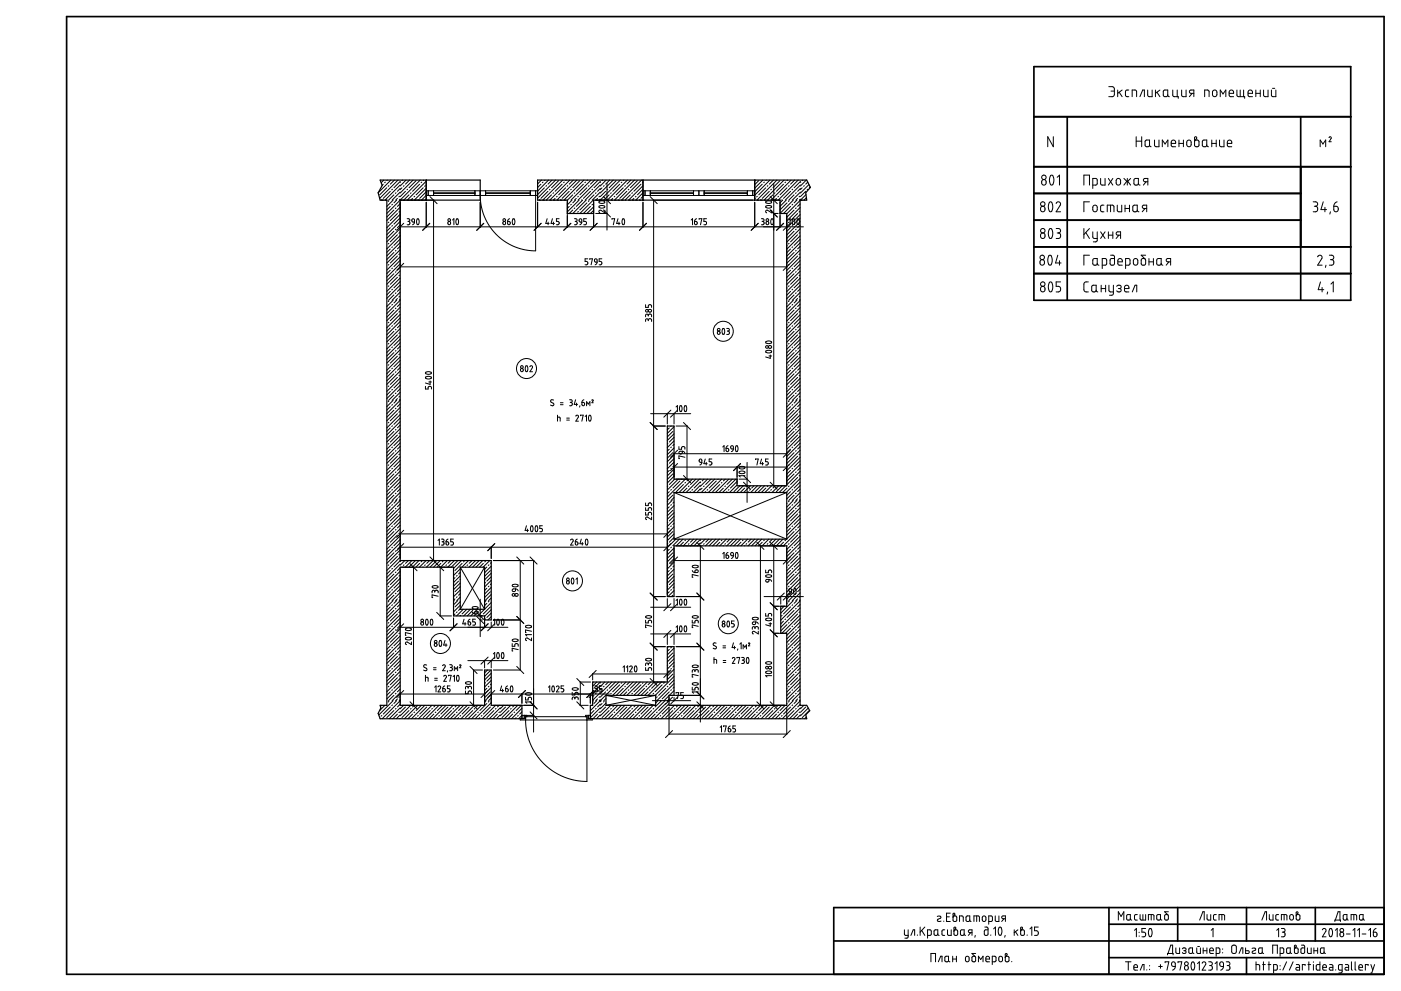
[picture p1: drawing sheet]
<svg xmlns="http://www.w3.org/2000/svg" width="420mm" height="297mm" viewBox="0 0 420 297" stroke-linecap="round" stroke-linejoin="round" font-family="sans-serif">
<g fill="none" stroke="#000" stroke-width=".3">
<path d="M332.5 26h1.3l.4 .6-.1 2.1-.5 .3h-1.1M333.2 27.3h1M335.2 27v2M335.6 27.6l.9 1.4M336.5 27l-1.3 1M338.5 27h-.6l-.4 .4 .1 1.4 .9 .2M339.5 29v-2h1l.3 .2 .1 1.8M341.9 29l.8-2h.5v2M344.2 27v1.5l.4 .5h.9v-2M346.5 27v2M347 27.6l.9 1.4M347.9 27l-1.4 1"/>
<path d="M349 27.1l1.2-.1v1.6l-.3 .4h-.7l-.3-.4zM350.2 28.5l.1 .3 .4 .2M351.7 27l.1 1.8 .3 .2h1.3v.5M353 27v2M354.4 27v1.6l.4 .4h.9v-2M357.5 28l-.8 1M358 28l-1.1-.1-.2-.7 .4-.2h.9v2M361.3 29v-2l1.2 .2 .1 1.8M363.7 27.3l.5-.3 .6 .2 .2 1.2-.3 .5-.5 .1-.5-.3zM366 29v-2l.8 1.2 .8-1.2v2M368.6 28h1.4l-.3-.9-.6-.1-.4 .3-.1 1.3 .4 .4h1M370.9 27l.1 1.8 .3 .2h2v.5"/>
<path d="M371.9 27v2M373 27v2M374.3 28h1.3l-.3-.9-.5-.1-.4 .3-.1 1.3 .4 .4h.9M376.6 28h1.4M376.6 27v2M378 27v2M378.9 27v1.5l.4 .5h1v-2M381.3 27v1.6l.4 .4h.9v-2M381.6 26.5h.7M114.4 60h.1M114.5 59.9l-.1 .1M114.7 60h.1"/>
<path d="M114.9 55.2l-.3 .3M115.1 54l-.8 .8M115.5 60h.1M115.6 54.6l-.2 .2M115.8 60h.1M116 56.3l-2.1 2.1M116.2 54l-.2 .1M116.6 55.6l-.2 .3M117.1 57.3l-2.2 2.2M117.2 54l-3.8 3.8M117.7 56.7l-.2 .2M117.9 60l-1.9 1.9"/>
<path d="M118.1 58.4l-1.6 1.6M118.3 54l-1.2 1.2M118.8 57.8l-.2 .2M119 60l-.9 .8M119.2 59.5l-.5 .5M119.4 54l-5.5 5.5M119.8 58.8l-.2 .2M120 60h.1M120 59.7l-.3 .3M120 57.6l-2.4 2.4M120 55.4l-4.5 4.6M120 56.5l-.8 .8"/>
<path d="M120 54.4l-1.9 1.9M120.1 54.6l-.1 .1M120.3 60h.1M120.5 56.3l-.5 .5M120.6 60h9.5M120.7 54l-.2 .1M121.1 60h.1M121.2 55.6l-.2 .3M121.6 57.3l-1.6 1.6M121.8 54l-1.8 1.8M122.1 60h.1M122.2 56.7l-.2 .2"/>
<path d="M122.4 60h.1M122.7 58.4l-1.6 1.6M122.8 54l-1.2 1.2M123.2 60h.1M123.3 57.8l-.2 .2M123.5 60h.1M123.7 59.5l-.5 .5M123.9 54l-3.9 3.9M124.2 60h.1M124.4 58.8l-.3 .2M124.6 60h.1M124.8 54.1l-2.1 2.2"/>
<path d="M125.3 60h.1M125.4 59.9l-.1 .1M125.6 60h.1M125.9 55.2l-2.2 2.1M126 54l-10 10M126.4 60h.1M126.5 54.6l-.2 .2M126.7 60h.1M126.9 56.3l-2.1 2.1M127.1 54l-.2 .1M127.4 60h.1M127.6 55.6l-.3 .3"/>
<path d="M127.8 58.5l-1.4 1.5M127.8 59.6l-.4 .4M127.8 57.5l-1.9 2M127.8 56.4l-3.6 3.6M127.8 54.3l-5.7 5.7M127.8 57.2h33.4v1.4h-33.4zM128.4 57.2v1.4M128.9 58.9l2.2 2.1M130 57.2v1.4M130 60v108M130 58h12.4M130 57.8h12.4"/>
<path d="M142.4 57.2v1.4M144 57.2l.1 3.5 .7 3 1.2 2.7 2 3 2.5 2.4 2.9 1.8 3.1 1.1 3.4 .5h.7v-18M145.6 58h13.4M145.6 57.8h13.4M145.6 57.2v1.4M159 57.2v1.4M161.7 60h.1M161.8 59.9l-.1 .1M162 60h.1M162.2 55.2l-1 1M162.4 54l-1.2 1.1M162.8 60h.1"/>
<path d="M162.9 54.6l-.3 .2M163 60h.1M163.3 56.3l-2.1 2M163.4 54l-.1 .1M163.8 60h.1M163.9 55.6l-.2 .3M164.3 57.3l-2.1 2.2M164.5 54l-3.3 3.3M164.9 60h.1M165 56.7l-.2 .2M165.2 60h.1M165.4 58.4l-1.6 1.6"/>
<path d="M165.6 54l-1.3 1.2M165.9 60h.1M166.1 57.8l-.3 .2M166.2 60h.1M166.5 59.5l-.6 .5M166.6 54l-5.4 5.4M167 60h.1M167.1 58.8l-.2 .2M167.3 60h.1M167.5 54.1l-2.1 2.2M168.1 60h.1M168.2 59.9l-.1 .1"/>
<path d="M168.4 60h.1M168.6 55.2l-2.1 2.1M168.8 54l-6 6M169.1 60h.1M169.2 54.6l-.2 .2M169.4 60h.1M169.7 56.3l-2.2 2.1M169.8 54l-.1 .1M170.3 55.6l-.2 .3M170.7 57.3l-2.1 2.2M170.9 54l-6 6M171.3 56.7l-.2 .2"/>
<path d="M171.5 60l-1.4 1.4M171.8 58.4l-1.6 1.6M171.9 54l-1.2 1.2M172.4 57.8l-.2 .2M172.6 60l-.8 .8M172.8 59.5l-.5 .5M173 54l-6 6M173.5 58.8l-.3 .2M173.7 60l-3.6 3.5M173.9 54.1l-2.1 2.2M174.5 59.9l-.1 .1M174.7 60l-1.9 1.9"/>
<path d="M175 55.2l-2.2 2.1M175.1 54l-6 6M175.6 54.6l-.2 .2M175.8 60l-4 4M176 56.3l-2.1 2.1M176.2 54l-.2 .1M176.7 55.6l-.3 .3M177.1 57.3l-2.1 2.2M177.2 54l-6 6M177.7 56.7l-.2 .2M177.9 60l-4 4M178.1 58.4l-1.5 1.6"/>
<path d="M178.3 54l-1.2 1.2M178.7 60h.1M178.8 57.8l-.2 .2M179 60h.1M179.4 54l-6 6M179.7 60h.1M179.8 58.8l-.2 .2M180 60h.1M180 59.7l-.3 .3M180 57.6l-2.4 2.4M180 55.4l-4.5 4.6M180 56.5l-.8 .8"/>
<path d="M180 54.4l-1.9 1.9M180.1 54.6l-.1 .1M180.3 60h.1M180.6 56.3l-.6 .5M180.7 54l-.1 .1M181 58.9l2.1 2.1M181.1 60h.1M181.2 55.6l-.2 .3M181.6 57.3l-1.6 1.6M181.8 54l-1.8 1.8M182 55v14M182.2 60h.1"/>
<path d="M182.3 56.7l-.2 .2M182.5 60h.1M182.7 58.4l-1.6 1.6M182.8 54l-1.2 1.2M183.2 60h.1M183.3 57.8l-.2 .2M183.5 60h.1M183.7 59.5l-.5 .5M183.9 54l-3.9 3.9M184.3 60h.1M184.4 58.8l-.2 .2M184.6 60h.1"/>
<path d="M184.8 54.1l-2.1 2.2M185.3 60h.1M185.4 59.9l-.1 .1M185.6 60h.1M185.9 55.2l-2.2 2.1M186 54l-6 6M186.4 60h.1M186.5 54.6l-.2 .2M186.7 60h.1M186.9 56.3l-2.1 2.1M187.1 54l-.2 .1M187.5 60h.1"/>
<path d="M187.6 55.6l-.3 .3M188 57.3l-2.1 2.2M188.2 54l-6 6h-3.6l.6-.5M188.5 60h.1M188.6 56.7l-.2 .2M188.8 60h.1M189 58.4l-1.5 1.6M189.2 54l-1.2 1.2M189.6 60h.1M189.7 57.8l-.2 .2M189.9 60h.1M190.1 59.5l-.5 .5"/>
<path d="M190.3 54l-6 6M190.6 60h.1M190.8 58.8l-.3 .2M190.9 60h.1M191.2 54.1l-2.2 2.2M191.7 60h.1M191.8 59.9l-.1 .1M192 60h.1M192.2 55.2l-2.1 2.1M192.4 54l-6 6M192.8 60h.1M192.8 59.9v.1"/>
<path d="M192.8 55.7l-4.3 4.3M192.8 54.6l-.1 .2M192.8 57.8l-2.2 2.2M192.8 58.8l-.6 .7M192.8 56.7l-1.6 1.7M192.8 57.2h33.5v1.4h-33.5zM193.4 57.2v1.4M195 58.9l2.1 2.1M195 58h13M195 57.8h13M195 57.2v1.4M195.9 60h29.8"/>
<path d="M196 60v144.4M208 57.2v1.4M209.6 57.2v1.4M211.2 58h12.9M211.2 57.8h12.9M211.2 57.2v1.4M224.1 57.2v1.4M225.7 57.2v1.4M226.5 59.5l-.2 .1M226.7 54l-.4 .3M227 60h.1M227.1 58.8l-.2 .2"/>
<path d="M227.3 60h.1M227.5 54.1l-1.2 1.3M228.1 60h.1M228.2 59.9l-.1 .1M228.4 60h.1M228.6 55.2l-2.1 2.1M228.8 54l-2.5 2.4M229.1 60h.1M229.2 54.6l-.2 .2M229.4 60h.1M229.7 56.3l-2.2 2.1M229.8 54l-.1 .1"/>
<path d="M230.2 60h.1M230.3 55.6l-.2 .3M230.7 57.3l-2.1 2.2M230.9 54l-4.6 4.5M231 58.9l2.1 2.1M231.2 60h.1M231.4 56.7l-.3 .2M231.6 60h.1M231.8 58.4l-1.6 1.6M231.9 60h1.4M231.9 54l-1.2 1.2M232.1 55v90.6"/>
<path d="M232.3 60h.1M232.4 57.8l-.2 .2M232.6 60h.1M232.9 59.5l-.6 .5M233 54l-6 6M233.4 60h.1M233.5 58.8l-.2 .2M233.7 60h.1M233.9 54.1l-2.1 2.2M234.5 59.9l-.1 .1M234.7 60l-.8 .8M235 55.2l-2.1 2.1"/>
<path d="M235.1 54l-6 6M235.6 54.6l-.2 .2M235.8 60l-1.9 1.8M236 56.3l-2.1 2.1M236.2 54l-.2 .1M236.7 55.6l-.2 .3M237.1 57.3l-2.1 2.2M237.3 54l-6.1 6M237.7 56.7l-.2 .2M237.9 60l-4 4M238.1 58.4l-1.5 1.6M238.3 54l-1.2 1.2"/>
<path d="M238.8 57.8l-.2 .2M239 60l-.9 .8M239.2 59.5l-.5 .5M239.4 54l-6 6M239.8 58.8l-.2 .2M240.1 60h.1M240.1 55.4l-4.6 4.6M240.1 56.5l-.9 .8M240.1 54.4l-2 1.9M240.1 59.7l-.4 .3M240.1 57.6l-2.5 2.4M240.2 54.6l-.1 .1"/>
<path d="M240.3 60h.1M240.6 56.3l-.5 .5M240.7 54l-.1 .1M241.1 60h.1M241.2 55.6l-.2 .3M241.6 57.3l-1.5 1.6M241.7 58.3l-1.6 1.7M241.8 54l-1.7 1.8M241.9 59.2l-.8 .8M242.3 54.6l-.7 .6M242.3 56.7l-.2 .2M242.6 55.3l-2.5 2.6"/>
<path d="M243 56l-.3 .3M312.5 54.1l.4-.3 .7 .3 .1 .8-.2 .4-.6 .2-.4-.3zM315.1 52.6h.5l.4 1v1.2l-.5 .7-.5-.2-.3-.9zM315.9 41v3l-1.7-3v3M317.1 53.1l.6-.6v3M325.1 55.5v-3h1.6v3M327.7 55.5h1l.3-.3 .1-1.3-.3-.3-1.1-.1v3M330.1 53.5v1.6l.4 .4h.9v-2M332.4 53.5l1.3 2M333.7 53.5l-1.3 2M334.9 53.7l.6-.2 .5 .5v1l-.4 .5-.5-.1-.3-.3zM337.1 53.5l1 1 1-1"/>
<path d="M337.9 54.3l-.8 1.2M338.1 53.5v2M338.2 54.3l.9 1.2M340.2 53.7l1.2-.2v1.6l-.4 .4h-.6l-.3-.3zM340.7 41v3M340.7 42.3h1.7M341.4 55l.5 .5M342.4 41v3M343.6 42.1l1.1-.1v1.5l-.3 .5h-.7l-.3-.4v-1.2zM343.7 54.5l-.8 1M344.2 54.5l-1.1-.1-.2-.4 .1-.4 1.2-.1v2M344.7 43.5l.2 .3 .3 .2"/>
<path d="M346.2 42v1.6l.5 .4h.9v-2M348.6 44v-2l.8 1.2 .8-1.2v2M351.2 43h1.4l-.3-.9-.5-.1-.5 .3-.1 1.3 .5 .4h.9M353.6 43h1.3M353.6 42v2M354.9 42v2M356 42.2l.6-.2 .6 .4v1.1l-.3 .4-.4 .1-.5-.4zM358.3 42.2l.6-.8-.3-.4-.4 .2v2.4l.5 .4 .7-.1 .2-.4-.2-1.4-.8-.1-.4 .5M360.8 42.1l1.1-.1v1.5l-.3 .5h-.7l-.3-.4v-1.2zM361.9 43.5l.5 .5M363.4 43h1.3M363.4 42v2"/>
<path d="M364.7 42v2M365.7 42v1.6l.5 .4h.9v-2M368.1 43h1.3l-.2-.9-.5-.1-.5 .2-.1 1.3 .3 .5h1M395.9 44v-2l.8 1.2 .9-1.2v2M398.6 41.2l.2-.2 .4 .1-.6 1.4h.6M116.6 79.3l-.2 .2M116.6 72.9l-.2 .2M116.6 66.5l-.2 .3M116.6 60.2l-.2 .2M117.1 74.6l-1.1 1M117.1 68.2l-1.1 1.1M117.1 61.9l-1.1 1"/>
<path d="M117.7 74l-.2 .2M117.7 67.6l-.2 .2M117.7 61.2l-.2 .2M118.1 75.7l-2.1 2.1M118.1 69.3l-2.1 2.1M118.1 62.9l-2.1 2.1M118.8 75l-.2 .2M118.8 68.7l-.2 .2M118.8 62.3l-.2 .2M119.2 76.7l-2.1 2.1M119.2 70.4l-2.1 2.1M119.2 64l-2.1 2.1"/>
<path d="M119.8 76.1l-.2 .2M119.8 69.7l-.2 .2M119.8 63.4l-.2 .2M120 79.1l-4 4M120 77l-4 4M120 74.8l-4 4M120 72.7l-4 4M120 70.6l-4 4M120 68.5l-4 4M120 66.4l-4 4M120 64.2l-4 4M120 62.1l-4 4"/>
<path d="M120 60.6v19.5l-.8 .9M120 78l-1.9 1.9M120 73.8l-.8 .8M120 71.6l-1.9 2M120 67.4l-.8 .8M120 65.3l-1.9 1.9M120 61l-.8 .9M120 68h120.9M120 80h115.9M121.1 66.9l-2.1 2.1M121.1 78.9l-2.1 2.1M122.1 65.6l.8 .2v.4l-.4 .2"/>
<path d="M122.3 66.4h.2M122.5 66.4l.4 .3v.5l-.8 .2M123.6 65.7l.3-.1 .3 .1 .1 .9-.7-.2zM124.3 66.6l-.1 .5-.5 .3M125.1 65.7l.4-.1 .2 .6v.7l-.3 .5-.3-.1-.2-.6zM127.8 60.6v7.5M128.9 66.9l-2.2 2.1M135.7 66l.4-.4v1.8M137 65.6l.3 .1 .2 .6-.3 1.1-.3-.2-.2-.6zM144 60.6v7.5M145.1 66.9l-2.1 2.1M152.2 66.4l.8 .2-.2 .7-.5-.1z"/>
<path d="M152.8 65.6l-.4 .3-.2 .5M153.8 65.7l.4-.1 .2 .6-.1 .8-.2 .4-.3-.1-.2-.6zM161.2 60.6v7.5M162.3 66.9l-2.1 2.1M164.1 65.6l-.4 1.4h1M164.4 66.6v.8M165.7 65.6l-.4 1.4h1M166 66.6v.8M167.7 65.6h-.8v.8h.5l.3 .3-.1 .6-.7 .1M170.1 60.6v7.5M170.3 60.2l-.2 .1M170.7 61.9l-.6 .6"/>
<path d="M171.2 66.9l-2.1 2.1M171.3 61.2l-.2 .2M171.8 62.9l-1.1 1.1M172.3 65.6l.8 .2-.1 .4-.3 .2M172.4 62.3l-.2 .2M172.5 66.4h.2M172.7 66.4l.3 .2 .1 .4-.3 .4h-.5M173.5 63.4l-.3 .2M173.8 65.7h.5l.2 .9-.7-.2zM174.5 66.6l-.2 .5-.4 .3M175.9 65.6h-.8v.8h.5l.3 .3-.2 .6-.6 .1M176 60.8l-2.1 2.1"/>
<path d="M176.3 77.6h-.8v.8h.5l.3 .3-.2 .6-.6 .1M176.7 60.2l-.3 .2M176.9 77.8v-.2h.8l-.4 1.8M177.1 61.9l-2.1 2.1M177.7 61.2l-.2 .2M178 62l-2 2M178 63.1l-.9 .9M178 60.6v7.5M178.4 77.7h.6l.1 .9-.7-.2zM178.6 64h3.6M179.1 78.6l-.2 .5-.4 .3M179.1 66.9l-2.1 2.1"/>
<path d="M179.7 61.8l1-.2 .6 .2 .1 .2-.4 .3-.7 .1-.6-.2zM179.7 60.4l1-.2 .6 .2 .1 .2-.4 .3-.7 .1-.6-.2zM180.5 77.6h-.8v.8h.5l.3 .4-.2 .5-.6 .1M181 62.9l2.1 2.1M181.4 63v.8l-1.2-.8h-.4l-.2 .4 .3 .4M183.5 65.8v-.2h.8l-.4 1.8M185.3 65.6l-.4 1.4h1M185.6 66.6v.8M186.8 65.6l.3 .1 .2 .5-.1 .8-.2 .4-.3-.1-.2-.6zM192.8 60.6v7.5M193.9 66.9l-2.1 2.1M207.3 66l.4-.4v1.8"/>
<path d="M208.3 66.4l.7 .2-.1 .7-.5-.1zM208.9 65.6l-.4 .2-.2 .6M209.7 65.8v-.2h.8l-.4 1.8M211.9 65.6h-.8v.8h.5l.3 .3-.2 .6-.6 .1M226.3 60.6v7.5M227.4 66.9l-2.1 2.1M228.3 65.6l.8 .2v.4l-.4 .2M228.5 66.4h.2M228.7 66.4l.4 .2v.5l-.2 .3h-.6M229.7 61.8l1.1-.2 .6 .2v.2l-.4 .3-.7 .1-.6-.2zM229.7 60.4l1.1-.2 .6 .2v.2l-.4 .3-.7 .1-.6-.2zM231 62.9l2.1 2.1"/>
<path d="M231.4 65.6h.3l.2 .7-.3 1.1-.3-.2-.2-.6zM231.4 63v.8l-1.2-.8h-.4l-.2 .4 .3 .4M231.9 64h1.4M233.9 60.6v7.5M235 66.9l-2.1 2.1M235.9 64.6v15.5M236 73.6h-.1M236 67.2l-.1 .1M236 60.8l-2.1 2.1M236.6 66l.4-.4v1.8M236.7 72.9l-.2 .2M236.7 66.5l-.2 .3"/>
<path d="M236.7 60.2l-.2 .2M237 78.9l-2.1 2.1M237 66.9l-2.1 2.1M237.1 74.6l-1.2 1.2M237.1 68.2l-1.2 1.2M237.1 61.9l-2.1 2.1M237.7 74l-.2 .2M237.7 67.6l-.2 .2M237.7 61.2l-.2 .2M237.8 65.7l.3-.1 .3 .6-.1 .8-.3 .4-.2-.1-.2-.6zM238.1 75.7l-2.1 2.1M238.1 62.9l-2.1 2.2"/>
<path d="M238.1 69.3l-2.1 2.1M238.8 75l-.2 .2M238.8 68.7l-.2 .2M238.8 62.3l-.2 .2M239.2 65.7l.3-.1 .3 .6-.1 .8-.3 .4-.2-.1-.2-.6zM239.2 76.7l-2.1 2.1M239.2 64l-2.1 2.1M239.2 70.4l-2.1 2.1M239.8 76.1l-.2 .2M239.8 69.7l-.2 .2M239.8 63.4l-.2 .2M239.9 79.2l-4 4"/>
<path d="M239.9 77.1l-4 4M239.9 74.9l-4 4M239.9 72.8l-4 4M239.9 70.7l-4 4M239.9 68.6l-4 4M239.9 64.3l-4 4M239.9 62.2l-4 4M239.9 60.1l-4 4M239.9 78.1l-1.8 1.8M239.9 73.9l-.7 .7M239.9 71.8l-1.8 1.8M239.9 65.4l-1.8 1.8"/>
<path d="M239.9 66.4l-4 4M239.9 67.5l-.7 .7M239.9 61.2l-.7 .7M312.1 78l.7-.1 .4 .4v.8l-.4 .4-.5-.1-.4-.3v-.8zM312.2 62l.6-.2 .5 .3 .1 .8-.3 .5-.5 .1-.4-.3-.1-.8zM312.3 70l.5-.2 .6 .4v.8l-.5 .5-.5-.1-.3-.3v-.7zM314.6 76.6l.6 .1 .3 .8-.1 1.3-.4 .7-.4-.2-.4-1 .1-.9zM314.7 60.6l.5-.1 .2 .2 .3 1-.1 1.1-.4 .7-.5-.2-.3-1zM314.7 68.6l.5-.1 .2 .2 .3 1-.1 1.1-.4 .7-.5-.2-.3-1zM316.7 61l.3-.4 .5-.1 .4 .2 .2 .4-1.4 2.4h1.4M316.7 68.5h1l.3 .4-.1 .7-.5 .2M317.1 69.8h.3"/>
<path d="M317.2 76.5l-.6 2.3h1.6M317.4 69.8l.6 .4v.9l-.4 .4h-.9M317.7 78.1v1.4M325.1 68.5v3M325.6 69.7l1.1 1.8M326.7 60.5h-1.6v3M326.7 76.5h-1.6v3M326.7 68.5l-1.6 1.8M327.7 69.5l.1 1.8 .3 .2h1M327.9 77.7l1.2-.2v1.6l-.4 .4h-.7l-.2-.3zM327.9 61.7l.6-.2 .5 .5v1.1l-.4 .4-.5-.1-.3-.3zM329.1 79l.1 .4 .4 .1"/>
<path d="M329.1 69.5l-.1 2.7-.3 .3h-.8M330.1 69.5l1.3 2M330.6 79.5h.9l.4-.3v-1.3l-.3-.4h-1v3M331.1 61.5h-.7l-.3 .4 .1 1.4 .9 .2M331.4 69.5l-1.3 2M332.1 63.5v-2l1.8 .1 .2 1.9M332.4 69.5v2M332.4 70.5h1.3M333.1 76.5h.8l.3 .5v2.2l-.3 .3h-.7l-.3-.4 .1-1.4 .3-.2h.9M333.1 61.5v2M333.7 69.5v2M335.1 61.5v1.6l.4 .4h.9v-2"/>
<path d="M335.2 78.5h1.4l-.2-.8-.6-.2-.5 .3-.1 1.3 .4 .4h1M335.6 70.5l-.9 1M336.1 70.5l-1.2-.1-.2-.4 .1-.3 1.3-.2v2M337.4 61.5v2M337.4 62.5h1.3M337.6 79.5h.9l.3-.3 .1-1.3-.2-.3-1.1-.1v3M338.7 61.5v2M339.8 61.7l1.3-.2v1.6l-.3 .3-.8 .1-.2-.3zM340.1 77.7l.6-.2 .5 .5v1l-.4 .5-.5-.1-.3-.3zM341.1 63l.5 .5M342.4 77.6l.7-.1 .4 .2 .1 1.4-.4 .4h-.7l-.3-.4zM343.4 62.5l-.8 1"/>
<path d="M343.6 76.5h-1.4l1.2 1.1M343.9 62.5l-1.1-.1-.2-.3 .1-.4 1.2-.2v2M344.6 78.5h1.3M344.6 77.5v2M345.9 77.5v2M347.1 77.6l1.1-.1v1.6l-.3 .4h-.7l-.3-.3v-1.3zM348.2 79l.2 .4 .3 .1M350.6 78.5l-.9 1M351.1 78.5l-1.2-.1-.2-.4 .1-.3 1.3-.2v2M393.8 60.5h.9l.4 .3v.7l-.6 .3M394.2 61.8h.3M394.5 61.8l.6 .4v.8l-.4 .5h-.9"/>
<path d="M395.2 77l.2-.4 .6-.1 .5 .5-1.3 2.5h1.3M396.8 60.5l-.6 2.3h1.6M397.3 62.1v1.4M397.7 79.5l-.2 .7M398.7 76.5h.9l.4 .4-.1 .7-.6 .2M399 77.8h.3M399 63.5l-.2 .7M399.3 77.8l.6 .3 .1 1-.5 .4h-.8M400 61.8h.8l.4 .3 .1 .7-.2 .5-.6 .2-.3-.2zM401 60.5l-.7 .4-.3 .9M116.6 96.6l-.2 .2M116.6 90.2l-.2 .2"/>
<path d="M116.6 85.6l-.2 .3M117.1 98.3l-1.1 1M117.1 91.9l-1.1 1M117.1 87.3l-1.1 1.1M117.1 81l-1.1 1M117.7 97.6l-.2 .2M117.7 91.2l-.2 .3M117.7 86.7l-.2 .2M117.7 80.3l-.2 .3M117.9 90l-1.9 1.9M118.1 99.3l-2.1 2.1M118.1 92.9l-2.1 2.2"/>
<path d="M118.1 88.4l-1.6 1.6M118.1 82l-2.1 2.1M118.8 98.7l-.2 .2M118.8 92.3l-.2 .2M118.8 87.8l-.2 .2M118.8 81.4l-.2 .2M119 90l-.9 .8M119.2 94l-2.1 2.1M119.2 89.5l-.5 .5M119.2 83.1l-2.1 2.1M119.8 99.7l-.2 .2M119.8 93.4l-.2 .2"/>
<path d="M119.8 88.8l-.2 .2M119.8 82.5l-.2 .2M120 98.5l-4 4M120 96.4l-4 4M120 94.2l-4 4M120 92.1l-4 4M120 90l-4 4M120 97.4l-.8 .9M120 95.3l-1.9 1.9M120 91.1l-.8 .8M120 89.7l-.3 .3M120 87.6l-2.4 2.4"/>
<path d="M120 85.4l-4 4.1M120 83.3l-4 4M120 81.2l-4 4M120 86.5l-.8 .8M120 84.4l-1.9 1.9M193.6 91.3v.8h.8v-.5l.4-.3 .5 .1 .1 .7M194.4 95.9l-.2-.3-.3-.1-.3 .3v.6M194.4 95.9l.2-.3h.6l.2 .8M194.4 94.6l-.2-.4-.3-.1-.3 .3v.6M194.4 94.6l.2-.4h.6l.2 .8M194.4 94.6v.1M194.4 95.9v.2"/>
<path d="M216.7 98.5h.4l.2 .7-.1 .7-.2 .3-.3-.1-.2-.6zM217.9 98.4l.8 .3v.4l-.4 .1M218.1 99.2h.2M218.3 99.2l.4 .3v.5l-.8 .2M236 97.2l-.1 .1M236 86.3l-.1 .1M236 90.8l-.1 .1M236.7 96.6l-.2 .2M236.7 85.6l-.2 .3M236.7 90.2l-.2 .2M237.1 98.3l-1.2 1.1M237.1 81l-1.2 1.1"/>
<path d="M237.1 91.9l-1.2 1.1M237.1 87.3l-1.2 1.2M237.7 97.6l-.2 .2M237.7 86.7l-.2 .2M237.7 80.3l-.2 .3M237.7 91.2l-.2 .3M237.9 90l-2 2M238.1 92.9l-2.1 2.2M238.1 82l-2.1 2.2M238.1 99.3l-2.1 2.1M238.1 88.4l-1.5 1.6M238.8 92.3l-.2 .2"/>
<path d="M238.8 87.8l-.2 .2M238.8 81.4l-.2 .2M238.8 98.7l-.2 .2M239 90l-.9 .8M239.2 89.5l-.5 .5M239.2 83.1l-2.1 2.1M239.2 94l-2.1 2.1M239.8 93.4l-.2 .2M239.8 88.8l-.2 .2M239.8 82.5l-.2 .2M239.8 99.7l-.2 .2M239.9 94.3l-4 4"/>
<path d="M239.9 92.2l-4 4M239.9 90.1l-4 4M239.9 95.4l-1.8 1.8M239.9 89.8l-.2 .2M239.9 87.7l-2.3 2.3M239.9 85.6l-4 4M239.9 83.4l-4 4M239.9 81.3l-4 4M239.9 80.2l-.7 .8M239.9 96.5l-4 4M239.9 97.5l-.7 .8M239.9 98.6l-4 4"/>
<path d="M239.9 91.2l-.7 .7M239.9 86.6l-.7 .7M239.9 84.5l-1.8 1.8M312.2 86l.6-.2 .4 .3 .2 .8-.3 .5-.5 .1-.4-.3-.1-.8zM314.8 84.6l.6 .1 .3 1-.1 1.1-.2 .5-.3 .2-.5-.4-.2-1zM318.1 84.5h-1.4v1.3l.9 .1 .5 .5-.2 .9-1.2 .2M326.4 84.5h-.9l-.4 .6 .1 2.1 .4 .3h.8M327.6 85.6l1.1-.1v1.6l-.3 .4h-.7l-.3-.4zM328.7 87l.5 .5M330.2 85.5v2M330.2 86.5h1.4M331.6 85.5v2"/>
<path d="M332.6 85.5l.1 1.8 1.2 .2M333.9 85.5v2.6l-.3 .4h-.9M334.9 85.9l.3-.4 .8 .1 .2 .5-.5 .4M335.4 86.5h.3M335.7 86.5l.5 .3-.1 .6-.7 .1-.5-.3M337.2 86.5h1.4l-.3-.9-.5-.1-.4 .2-.2 1.3 .3 .5h1.1M339.6 87.5l.8-2h.5v2M396 84.5l-.7 2.3h1.7M396.5 86.2v1.3M398.2 87.5l-.2 .7M399.2 85.2l.6-.7v3M116.6 115.7l-.2 .2"/>
<path d="M116.6 109.3l-.2 .2M116.6 102.9l-.2 .2M117.1 117.3l-1.1 1.1M117.1 111l-1.1 1M117.1 104.6l-1.1 1.1M117.7 116.7l-.2 .2M117.7 110.3l-.2 .3M117.7 104l-.2 .2M117.9 120l-1.9 1.9M118.1 118.4l-1.6 1.6M118.1 112l-2.1 2.2M118.1 105.7l-2.1 2.1"/>
<path d="M118.8 117.8l-.2 .2M118.8 111.4l-.2 .2M118.8 105.1l-.2 .2M119 120l-.9 .8M119.2 119.5l-.5 .5M119.2 113.1l-2.1 2.1M119.2 106.7l-2.1 2.2M119.2 100.4l-2.1 2.1M119.8 118.8l-.2 .2M119.8 112.5l-.2 .2M119.8 106.1l-.2 .2M120 120l-4 4"/>
<path d="M120 119.7l-.3 .3M120 117.6l-2.4 2.4M120 115.5l-4 4M120 113.3l-4 4M120 111.2l-4 4M120 109.1l-4 4M120 107l-4 4M120 104.8l-4 4M120 102.7l-4 4M120 100.6l-4 4M120 116.5l-.8 .8M120 114.4l-1.9 1.9"/>
<path d="M120 110.2l-.8 .8M120 108l-1.9 1.9M120 103.8l-.8 .8M120 101.7l-1.9 1.8M127.6 115.8v.8h.8v-.6l.3-.2 .6 .1 .1 .7M127.6 111.7l1.1-.3 .6 .2 .1 .3-1 .3-.7-.2zM127.7 113l1-.2 .6 .2 .1 .3-1.1 .3-.6-.2zM128.6 114.5h.8M129 114.2v1l-1.4-.4M157.7 109.7h.4l.2 .6-.1 .8-.3 .3-.4-.6zM158.9 109.9l.3-.3 .4 .2 .1 .4-.8 1.2h.8M166 119.9l-.6-.1-.3 .4 .9 .8v.5l-.3 .1-.6-.2"/>
<path d="M170.8 119.8l.8 .2v.4l-.4 .2M172.6 119.8l-.4 1.4h1M175.1 119.8l-.4 .3-.2 .5M177.5 120l.4-.1-.4 .8h.4M229.7 105.2l1.1-.2 .6 .2v.3l-.4 .2-.7 .1-.6-.2zM229.7 102.4l1.1-.2 .6 .2v.3l-.3 .2-.9 .1-.5-.3zM230.6 106.7h.8M231 106.4v1l-1.4-.4M236 116.3l-.1 .1M236 109.9l-.1 .1M236 103.5l-.1 .2M236.7 115.7l-.2 .2"/>
<path d="M236.7 109.3l-.2 .2M236.7 102.9l-.2 .2M237.1 111l-1.2 1.1M237.1 104.6l-1.2 1.2M237.1 117.3l-1.2 1.2M237.7 110.3l-.2 .3M237.7 116.7l-.2 .2M237.7 104l-.2 .2M237.9 120l-2 2M238.1 118.4l-1.5 1.6M238.1 105.7l-2.1 2.1M238.1 112l-2.1 2.2"/>
<path d="M238.8 117.8l-.2 .2M238.8 111.4l-.2 .2M238.8 105.1l-.2 .2M239 120l-.9 .8M239.2 113.1l-2.1 2.1M239.2 106.7l-2.1 2.2M239.2 100.4l-2.1 2.1M239.2 119.5l-.5 .5M239.8 112.5l-.2 .2M239.8 106.1l-.2 .2M239.8 118.8l-.2 .2M239.9 115.5l-4 4"/>
<path d="M239.9 113.4l-4 4M239.9 111.3l-4 4M239.9 107.1l-4 4M239.9 116.6l-.7 .7M239.9 104.9l-4 4M239.9 102.8l-4 4M239.9 108.1l-1.8 1.8M239.9 103.9l-.7 .7M239.9 119.8l-.2 .2M239.9 117.7l-2.3 2.3M239.9 109.2l-4 4M239.9 100.7l-4 4"/>
<path d="M239.9 114.5l-1.8 1.8M239.9 110.3l-.7 .7M239.9 101.8l-1.8 1.7M116.6 139.3l-.2 .2M116.6 132.9l-.2 .2M116.6 126.6l-.2 .2M116.6 120.2l-.2 .2M117.1 134.6l-1.1 1.1M117.1 128.2l-1.1 1.1M117.1 121.9l-1.1 1M117.7 134l-.2 .2M117.7 127.6l-.2 .2"/>
<path d="M117.7 121.3l-.2 .2M118.1 135.7l-2.1 2.1M118.1 129.3l-2.1 2.1M118.1 123l-2.1 2.1M118.8 135l-.2 .3M118.8 128.7l-.2 .2M118.8 122.3l-.2 .2M119.2 136.7l-2.1 2.2M119.2 130.4l-2.1 2.1M119.2 124l-2.1 2.1M119.8 136.1l-.2 .2M119.8 129.8l-.2 .2"/>
<path d="M119.8 123.4l-.2 .2M120 139.1l-4 4M120 137l-4 4M120 134.9l-4 4M120 132.7l-4 4M120 130.6l-4 4M120 128.5l-4 4M120 126.4l-4 4M120 124.2l-4 4M120 122.1l-4 4M120 138l-1.9 1.9M120 133.8l-.8 .8"/>
<path d="M120 131.7l-1.9 1.9M120 127.4l-.8 .8M120 125.3l-1.9 1.9M120 121.1l-.8 .8M167.2 125l.8 .2v1M167.2 124.4v1.8M168.1 121.3h.8M168.1 120.7h.8M169.9 125.9h.9M169.9 125.3h.9M171 120.6h.2M171.2 120.6l.4 .3v.4l-.3 .3h-.5"/>
<path d="M172.7 124.7l.3-.3 .4 .2 .1 .3-.8 1.3h.8M172.9 120.8v.8M173.9 121.6l-.1 .4M174.1 124.6v-.2h.8l-.4 1.8M174.5 120.6l.8 .3-.2 .7-.5-.1zM175.5 124.8l.4-.4v1.8M175.9 121.6v-1.2l.5 .7 .5-.7v1.2M176.7 124.5h.4l.2 .7-.1 .7-.3 .3-.2-.1-.2-.7zM195 126.6l2.1 2.2M195.1 124h12M195.9 127.7h3.6M200.1 123.9v3.2"/>
<path d="M200.2 127.7l-.1 .1M200.3 132.9l-.2 .2M200.3 139.3l-.2 .1M200.7 134.6l-.6 .6M200.7 128.2l-.6 .6M201.2 122.9l-2.1 2.2M201.3 127.7l-.2 .1M201.4 134l-.3 .2M201.8 135.7l-1.7 1.6M201.8 129.3l-1.7 1.7M202.1 132.1l-2 2.1M202.1 133.2l-.3 .4"/>
<path d="M202.1 131.1l-1.4 1.4M202.1 138.5l-2 2M202.1 136.4l-2 2M202.1 134.3l-2 2M202.1 130l-2 2M202.1 127.9l-2 2M202.1 139.6l-.3 .3M202.1 137.5l-1.4 1.4M202.1 123.9v3.2M202.1 135.9v7.1M202.1 140h33.8M202.1 136h33.8"/>
<path d="M202.8 122l.4-.4v1.8M202.8 127.7h3.4M203.2 134.9l-2.1 2.2M203.2 138.9l-2.1 2.2M203.2 122.9l-2.1 2.2M203.6 133.9v.8h.8v-.6l.3-.2 .7 .1v.7M203.7 135.4l.9-.1-.1 .6-.7 .1zM204 121.7h.4l.2 .6-.1 .7-.3 .4-.4-.7zM204.6 135.3l.5 .1 .3 .4M205 126.6l2.1 2.2M205.4 121.7l.3-.1 .3 .7-.1 .6-.3 .5-.4-.7zM205.4 137.1l-1.8-.4v.8h.2"/>
<path d="M206 127.7v15.9M209.8 137.7l.4-.1 .2 .2 .1 .8-.7-.1zM210.5 138.6l-.2 .5-.4 .3M211.5 137.6l-.4 1.4h1M211.8 138.6v.8M213.5 137.6h-.8v.8h.6l.2 .3-.1 .6-.7 .1M216.7 134l.4-.4v1.8M217.7 134.4l.8 .1-.1 .8-.3 .1-.3-.2zM218.3 133.6l-.4 .3-.2 .5M219.2 133.8l.3-.2 .3 .1 .1 .9-.7-.1zM219.9 134.6l-.1 .4-.5 .4M220.8 133.6l.3 .1 .2 .6-.1 .8-.2 .3-.3-.1-.2-.7z"/>
<path d="M221 139.9v5.1M222.1 138.9l-2.1 2.2M224 138.6v12M226.6 137.8v-.2h.8l-.4 1.8M228.4 137.6l-.4 1.4h1M228.7 138.6v.8M230.4 137.6h-.8v.8h.5l.3 .3-.1 .6-.7 .1M235.9 135.9v9.1M236 127.2l-.1 .1M236 120.8l-.1 .1M236 139.9l-.1 .1M236 133.6h-.1"/>
<path d="M236.7 126.6l-.2 .2M236.7 120.2l-.2 .2M236.7 139.3l-.2 .2M236.7 132.9l-.2 .2M237 138.9l-2.1 2.2M237 134.9l-2.1 2.2M237.1 121.9l-1.2 1.1M237.1 134.6l-1.2 1.2M237.1 128.2l-1.2 1.2M237.7 127.6l-.2 .2M237.7 121.3l-.2 .2M237.7 134l-.2 .2"/>
<path d="M238.1 123l-2.1 2.1M238.1 129.3l-2.1 2.1M238.1 135.7l-2.1 2.1M238.8 122.3l-.2 .2M238.8 128.7l-.2 .2M238.8 135l-.2 .3M239.2 124l-2.1 2.1M239.2 130.4l-2.1 2.1M239.2 136.7l-2.1 2.2M239.8 123.4l-.2 .2M239.8 136.1l-.2 .2M239.8 129.8l-.2 .2"/>
<path d="M239.9 124.4l-4 4M239.9 122.2l-4 4M239.9 120.1l-4 4M239.9 121.2l-.7 .7M239.9 137.1l-4 4M239.9 135l-4 4M239.9 128.6l-4 4M239.9 126.5l-4 4M239.9 138.1l-1.8 1.8M239.9 131.8l-1.8 1.8M239.9 139.2l-4 4M239.9 132.8l-4 4"/>
<path d="M239.9 130.7l-4 4M239.9 133.9l-.7 .7M239.9 127.5l-.7 .7M239.9 125.4l-1.8 1.8M116.6 156.6l-.2 .2M116.6 150.2l-.2 .2M116.6 145.6l-.2 .3M117.1 158.3l-1.1 1M117.1 151.9l-1.1 1.1M117.1 147.4l-1.1 1M117.1 141l-1.1 1M117.7 157.6l-.2 .2"/>
<path d="M117.7 151.3l-.2 .2M117.7 146.7l-.2 .2M117.7 140.4l-.2 .2M117.9 150l-1.9 1.9M118.1 159.3l-2.1 2.1M118.1 153l-2.1 2.1M118.1 148.4l-1.6 1.6M118.1 142l-2.1 2.2M118.8 158.7l-.2 .2M118.8 152.3l-.2 .2M118.8 147.8l-.2 .2M118.8 141.4l-.2 .2"/>
<path d="M119 150l-.9 .8M119.2 154l-2.1 2.1M119.2 149.5l-.5 .5M119.2 143.1l-2.1 2.1M119.8 159.7l-.2 .3M119.8 153.4l-.2 .2M119.8 148.8l-.2 .3M119.8 142.5l-.2 .2M120 158.5l-4 4M120 156.4l-4 4M120 154.2l-4 4.1M120 152.1l-4 4"/>
<path d="M120 150l-4 4M120 157.4l-.8 .9M120 155.3l-1.9 1.9M120 151.1l-.8 .8M120 149.7l-.3 .3M120 147.6l-2.4 2.4M120 145.5l-4 4M120 143.3l-4 4M120 141.2l-4 4M120 146.5l-.8 .9M120 144.4l-1.9 1.9M120 140.2l-.8 .8"/>
<path d="M120 159.9v7.5M121.1 158.9l-2.1 2.2M157.9 157.6l-.4 1.4h1M158.2 158.6v.8M159.3 157.6l.4 .1 .2 .6-.4 1.1-.2-.1-.2-.6zM160.7 157.6h.4l.2 .7-.4 1.1-.2-.1-.2-.6zM162.7 157.6h-.8v.8h.5l.3 .3-.1 .6-.7 .1M193.6 153.6v.8h.8v-.6l.3-.2 .6 .1 .1 .7M193.6 152.2v.8h.8v-.6l.3-.2 .6 .1 .1 .7M193.6 150.7v.9h.8v-.6l.4-.3 .5 .2 .1 .7M195.4 155v.8l-1.3-.8-.5 .3 .3 .5M200.3 150.2l-.2 .2"/>
<path d="M200.3 156.6l-.2 .1M200.3 145.6l-.2 .2M200.7 158.3l-.6 .6M200.7 151.9l-.6 .6M200.7 147.4l-.6 .5M200.7 141l-.6 .6M201.2 158.9l-2.1 2.2M201.4 157.6l-.3 .2M201.4 151.3l-.3 .2M201.4 146.7l-.3 .2M201.4 140.4l-.3 .2M201.5 150l-1.4 1.4"/>
<path d="M201.8 159.3l-1.7 1.7M201.8 148.4l-1.6 1.6M201.8 153l-1.7 1.6M201.8 142l-1.7 1.7M202.1 157.9l-2 2v18.3M202.1 155.8l-2 2M202.1 156.8l-.3 .4M202.1 154.7l-1.4 1.4M202.1 149.1l-.8 .9M202.1 153.7l-2 2M202.1 151.6l-2 1.9M202.1 150.5l-.3 .3"/>
<path d="M202.1 142.7l-2 2.1M202.1 140.6l-2 2M202.1 147.6l33.8 14M202.4 143.6l-1.7 1.6M202.8 143.6h3.4M203.4 143.6l-3.3 3.3M203.9 144.2l-2.1 2.1M204.5 143.6l-.2 .1M205 145.2l-2.2 2.2M205 142.5l2.1 2.2M205.5 143.6l-5.4 5.4M205.6 144.6l-.2 .2"/>
<path d="M206 146.3l-1.3 1.3M206.6 143.6l-.6 .6M206.7 145.6l-.3 .3M207.1 147.4l-.3 .2M207.6 143.6l-4 4M207.7 146.7l-.2 .2M208.7 143.6l-1.6 1.6M209.8 143.6l-4 4M210 147.6h.1M210 145.5l-2.1 2.1M210 146.5l-.8 .9M210 144.4l-1.8 1.9"/>
<path d="M210.1 143.6h-.1M210.1 144.6l-.1 .1M210.6 146.3l-.6 .5M211.1 143.6l-.5 .6M211.2 145.6l-.2 .3M211.6 147.4l-.2 .2M212.2 143.6l-2.2 2.2M212.3 146.7l-.3 .2M213.3 143.6l-1.7 1.6M214.3 143.6l-4 4M214.8 144.2l-2.1 2.1M215.4 143.6l-.2 .1"/>
<path d="M215.9 145.2l-2.2 2.2M216.4 143.6l-4 4M216.5 144.6l-.2 .2M216.9 146.3l-1.3 1.3M217.5 143.6l-.6 .6M217.6 145.6l-.2 .3M218 147.4l-.3 .2M218.6 143.6l-4 4M218.6 146.7l-.2 .2M219.6 143.6l-1.6 1.6M220.7 143.6l-4 4M221 144.3l-1.9 2"/>
<path d="M221 145.4l-2.2 2.2M221.7 140l1-.2 .6 .2 .1 .3-1.2 .3-.5-.2zM221.7 145.6h2.5M221.7 143.6h2.5M221.7 141.4l1.1-.2 .5 .2 .1 .2-.4 .3-.8 .1-.5-.3zM221.9 145.6l-1.8 1.8M222.9 145.6l-2 2M223 142.5l2.1 2.2M223 144.5l2.1 2.2M223.3 146.3l-1.3 1.3M223.4 142.6h-1.8l.4 .4M223.9 145.6l-.2 .3"/>
<path d="M224.4 147.4l-.3 .2M225 146.7l-.2 .2M225 145.6l-1.9 2M226.1 145.6l-.7 .7M227.2 145.6l-2 2M228.2 145.6l-1.7 1.8M229.3 145.6l-2 2M229.7 146.3l-1.4 1.3M230.3 145.6l-.2 .3M230.7 147.4l-.2 .2M231 144.5l2.1 2.2M231.4 146.7l-.3 .2"/>
<path d="M231.4 145.6l-2 2M231.9 145.6h3.4M232.5 145.6l-.7 .7M233.5 145.6l-2 2M234.6 145.6l-1.7 1.8M235.6 145.6l-1.9 2M235.9 147.6l-33.8 14M236 157.2l-.1 .1M236 146.3l-1.3 1.3M236 150.8l-.1 .1M236.7 156.6l-.2 .2M236.7 150.2l-.2 .2"/>
<path d="M236.7 145.6l-.2 .3M237.1 147.4l-1.2 1.1M237.1 158.3l-1.2 1.1M237.1 141l-1.2 1.1M237.1 151.9l-1.2 1.2M237.7 151.3l-.2 .2M237.7 146.7l-.2 .2M237.7 157.6l-.2 .2M237.7 140.4l-.2 .2M237.9 150l-2 2M238.1 153l-2.1 2.1M238.1 148.4l-1.5 1.6"/>
<path d="M238.1 142l-2.1 2.2M238.1 159.3l-2.1 2.2M238.8 147.8l-.2 .2M238.8 158.7l-.2 .2M238.8 141.4l-.2 .2M238.8 152.3l-.2 .2M239 150l-.9 .8M239.2 154l-2.1 2.1M239.2 149.5l-.5 .5M239.2 143.1l-2.1 2.1M239.8 153.4l-.2 .2M239.8 148.8l-.2 .3"/>
<path d="M239.8 142.5l-.2 .2M239.8 159.7l-.2 .3M239.9 152.2l-4 4M239.9 149.8l-.2 .2M239.9 145.6l-4 4M239.9 143.4l-4.1 4.2M239.9 146.6l-.7 .8M239.9 144.5l-1.8 1.8M239.9 158.6l-5 5M239.9 156.5l-4 4M239.9 154.3l-4 4M239.9 155.4l-1.8 1.8"/>
<path d="M239.9 140.3l-.7 .7M239.9 150.1l-4 4M239.9 157.5l-.7 .8M239.9 151.2l-.7 .7M239.9 147.7l-2.3 2.3M239.9 141.3l-4 4M116.6 175.7l-.2 .2M116.6 169.3l-.2 .2M116.6 162.9l-.2 .3M117.1 177.4l-1.1 1M117.1 171l-1.1 1M117.1 164.6l-1.1 1.1"/>
<path d="M117.7 176.7l-.2 .2M117.7 170.4l-.2 .2M117.7 164l-.2 .2M118.1 178.4l-1.6 1.6M118.1 172.1l-2.1 2.1M118.1 165.7l-2.1 2.1M118.8 177.8l-.2 .2M118.8 171.4l-.2 .2M118.8 165.1l-.2 .2M119.2 179.5l-.5 .5M119.2 173.1l-2.1 2.1M119.2 166.8l-2.1 2.1"/>
<path d="M119.2 160.4l-2.1 2.1M119.8 178.9l-.2 .2M119.8 172.5l-.2 .2M119.8 166.1l-.2 .2M120 179.7l-.3 .3M120 177.6l-2.4 2.4M120 175.5l-4 4M120 173.4l-4 4M120 171.2l-4 4M120 169.1l-4 4M120 167l-4 4M120 164.9l-4 4"/>
<path d="M120 162.7l-4 4M120 160.6l-4 4M120 176.5l-.8 .9M120 174.4l-1.9 1.9M120 170.2l-.8 .8M120 168l-1.9 1.9M120 163.8l-.8 .8M120 161.7l-1.9 1.9M120 170.6v17.6M120 164h80.1M120 160h80.1M120.1 168.2l-.1 .1"/>
<path d="M120.5 169.9v.1M120.6 168h9.5M120.6 170h3.5M121.1 162.9l-2.1 2.2M121.2 169.3l-.2 .2M121.4 168l-1.4 1.4M122.5 168l-.9 .9M123 169l2.1 2.1M123.5 168l-2 2M124 170v41.4M124.6 168l-1.9 1.9M125.6 168l-1.9 2"/>
<path d="M125.9 168.9l-1.2 1.1M126.5 168.2l-.2 .2M126.9 169.9l-.1 .1M127.6 169.3l-.3 .2M127.8 168l-2 2M128.8 168l-.8 .9M128.9 166.9l4.2 4.2M129.6 175.8l1.2-.3 .5 .2 .1 .3-1.2 .3-.5-.2zM129.9 168l-2 2M130.4 177.3l-.1-.3-.4-.1-.3 .8M130.4 177.3l.2-.3 .5-.1 .3 .3v.5M130.4 177.3v.2"/>
<path d="M131 168l-2 1.9M131.4 162l.4-.4v1.8M131.4 178.7l-1.8-.4v.8h.2M131.9 170h3.5M132 168l-2 2M132 170v14.6M132.2 168.9l-1.1 1.1M132.4 161.6l.7 .2v.4l-.3 .2M132.6 162.4h.2M132.8 162.4l.3 .1 .1 .6-.4 .3h-.4M132.8 168.2l-.2 .2M133.3 169.9l-.1 .1"/>
<path d="M133.8 162.4l.7 .1v.8l-.4 .1-.3-.2zM133.9 169.3l-.2 .2M134.1 168l-2 2M134.4 161.6l-.5 .3-.1 .5M135.2 168l-.9 .9M136 161.6h-.8v.8h.5l.3 .4-.2 .5-.6 .1M136 171.4h.1M136 177.8h.1M136.3 168l-2 2M136.5 173.1l-.5 .5M136.5 179.5l-.5 .4M137.1 178.9l-.2 .2"/>
<path d="M137.1 172.5l-.2 .2M137.3 168l-1.9 1.9M137.5 174.2l-1.5 1.5M138 179l-1 1M138 172.6l-2 2M138 170.5l-2 2M138 173.7l-.1 .1M138 171.6l-.5 .5M138 176.9l-2 2M138 174.8l-2 1.9M138 177.9l-.5 .5M138 175.8l-1.5 1.6"/>
<path d="M138 170l7.3 12.6M138.4 168l-2.4 2.4M138.6 168.9l-2.1 2.1M139.2 168.2l-.2 .2M139.6 169.9v.1M140.3 169.3l-.2 .2M140.5 168l-2 2M141.6 168l-.9 .9M142.6 168l-2 2M143.7 168l-1.9 1.9M144 179.6v11.2M144.8 168l-2.1 2"/>
<path d="M144.9 168.9l-1.1 1.1M145.3 170l-7.3 12.6M145.6 174.6l-.2 .2M145.6 168.2l-.2 .2M146 169.9l-.7 .7M146 176.3l-.7 .7M146.6 175.7l-.2 .2M146.6 169.3l-.2 .2M146.9 168l-2 2M147.1 171l-1.8 1.7M147.1 177.4l-1.8 1.7M147.3 178.2l-1.8 1.8"/>
<path d="M147.3 171.8l-2 2M147.3 169.7l-2 2M147.3 179.2l-.8 .8M147.3 175l-.2 .2M147.3 172.9l-1.3 1.3M147.3 168.6l-.2 .3M147.3 176l-2 2.1M147.3 173.9l-2 2M147.3 163.9v3.5M148 168h12.1M148.4 162.9l-2.1 2.2M153.7 175.3l.9-.2 .8 .4-.4 .3-.7 .1-.6-.2z"/>
<path d="M153.7 176.6l.9-.1-.1 .7h-.8zM154.6 176.5l.5 .2 .3 .4M155 166.9l2.1 2.2M156 168v32.8M159 166.9l2.1 2.2M160 168v51.4M171.1 161.9l.5-.3 .3 .4-.8 1.4h.8M171.5 173.4l.4-.1 .2 .6v.7l-.3 .4h-.3l-.2-.6zM172.5 162.4l.7 .1v.8l-.4 .1-.2-.2zM172.7 173.7l.4-.5v1.8M173.1 161.6l-.4 .3-.2 .5M174.3 161.6l-.4 1.4h1"/>
<path d="M174.6 162.6v.8M175.7 161.6h.4l.2 .7-.3 1.1-.3-.1-.2-.6zM195 177.8l2.1 2.1M195.9 178.8h3.6M200.1 166.3l2-2v3.8M200.1 179.4v2.7M200.3 175.7l-.2 .1M200.3 169.3l-.2 .2M200.3 162.9l-.2 .2M200.7 177.4l-.6 .5M200.7 171l-.6 .6M200.7 164.6l-.6 .6"/>
<path d="M201.2 162.9l-2.1 2.2M201.4 164l-.3 .2M201.4 176.7l-.3 .2M201.4 170.4l-.3 .2M201.8 178.4l-.4 .4M201.8 172.1l-1.7 1.6M201.8 165.7l-1.7 1.6M202.1 161.1l-1.4 1.4M202.1 177l-1.8 1.8M202.1 174.9l-2 2M202.1 172.8l-2 2M202.1 170.6l-2 2"/>
<path d="M202.1 168.5l-2 2M202.1 166.4l-2 2M202.1 160l-2 2M202.1 175.9l-.3 .4M202.1 173.8l-1.4 1.4M202.1 169.6l-.3 .3M202.1 167.4l-1.4 1.5M202.1 179.4v2.7M202.1 168h33.8M202.7 161.6l-2.6 2.5M202.8 180l.4-.4v1.8M202.8 178.8h7.4"/>
<path d="M202.8 163.6h7.4M203.2 166.9l-2.1 2.2M203.7 161.6l-1.9 2M204 179.7h.4l.2 .6-.1 .8-.3 .3-.4-.6zM204.8 161.6l-2 2M205 162.5l-1.1 1.1M205.4 179.7h.4l.2 .6-.1 .6-.3 .5-.4-.7zM205.6 161.9l-.2 .2M206 163.6h.1M206.7 162.9l-.3 .3M206.9 161.6l-2 2M207.6 171l.3 .4 .5 .2"/>
<path d="M207.6 169.7l1.1-.3 .6 .2 .1 .3-1.1 .3-.6-.2zM208 161.6l-.9 .9M208.5 170.9h.7l.1 .5-.9 .2zM209 177.8l2.1 2.1M209 162.6l2.1 2.1M209 161.6l-1.9 2M209.4 172.6l-1.8-.4v.8h.2M210 162.7l-.8 .9M210 161.7l-1.8 1.9M210 163.6v52.8M210.1 161.9l-.1 .1M210.6 163.6h-.1"/>
<path d="M211.2 162.9l-.2 .3M211.5 161.6l-1.5 1.4M212.5 161.6l-.9 .9M213.6 161.6l-2 2M214.7 161.6l-2 2M215.7 161.6l-2 2M215.9 162.5l-1.1 1.1M216.5 161.9l-.2 .2M216.7 166l.4-.4v1.8M216.9 163.6h.1M217.6 162.9l-.2 .3M217.7 166.4l.8 .1-.1 .8-.3 .1-.3-.2z"/>
<path d="M217.8 161.6l-2 2M218.3 165.6l-.4 .3-.2 .5M218.9 161.6l-.9 .9M219.2 165.8l.3-.2 .3 .1 .1 .9-.6-.1zM219.9 166.6l-.1 .4-.5 .4M220 161.6l-2 2M220.8 165.7h.3l.2 .6-.3 1.1-.3-.1-.2-.7zM221 161.6l-1.9 2M222.1 161.6l-2 2M222.2 162.5l-1.1 1.1M222.9 161.9l-.2 .2M223.3 163.6h.1"/>
<path d="M223.9 162.9l-.2 .3M224.2 161.6l-2 2M225.3 161.6l-.9 .9M226.3 161.6l-2 2M227 162.6l2.1 2.1M227.4 161.6l-2 2M227.9 163.6h7.4M228 163.6v47.8M228.4 161.6l-2 2M228.6 162.5l-1.1 1.1M229.2 178.8h11.7M229.2 161.9l-.2 .2"/>
<path d="M229.6 170.9v.8h.8v-.6l.4-.2 .5 .1 .1 .7M229.7 173.9l.9-.2v.5l-.7 .3-.3-.3zM229.7 163.6h-.1M229.7 172.5l1.1-.2 .6 .2v.2l-1.1 .4-.6-.3zM230.3 162.9l-.2 .3M230.6 161.6l-2 2M230.6 173.7l.5 .1 .3 .5M231 162.6l2.1 2.1M231.6 161.6l-.9 .9M232.1 163.6v47.8M232.7 161.6l-2 2M233.7 161.6l-1.9 2"/>
<path d="M234.1 178.7v2.4M234.8 161.6l-2 2M235 162.5l-1.1 1.1M235.2 177.8l-2.1 2.1M235.6 161.9l-.2 .2M235.9 164.2v3.9M235.9 178.7v2.4M236 169.9l-.1 .1M236 163.6l-.1 .1M236 176.3l-.1 .1M236.7 176.5l.3-.1 .3 .2 .1 .8-.8-.2zM236.7 169.3l-.2 .2"/>
<path d="M236.7 162.9l-.2 .3M236.7 175.7l-.2 .2M237 177.8l-2.1 2.1M237 166.9l-2.1 2.2M237.1 171l-1.2 1.1M237.1 164.6l-1.2 1.2M237.1 177.4l-1.2 1.1M237.4 177.4l-.2 .5-.4 .3M237.7 170.4l-.2 .2M237.7 164l-.2 .2M237.7 176.7l-.2 .2M238.1 172.1l-2.1 2.1"/>
<path d="M238.1 165.7l-2.1 2.1M238.1 178.4l-1.5 1.6M238.2 176.5l.3-.1 .3 .7-.4 1.1-.2-.1-.2-.6zM238.8 171.4l-.2 .2M238.8 165.1l-.2 .2M238.8 177.8l-.2 .2M239.2 166.8l-2.1 2.1M239.2 179.5l-.5 .5M239.2 173.1l-2.1 2.1M239.2 160.4l-2.1 2.1M239.8 166.1l-.2 .2M239.8 178.9l-.2 .2"/>
<path d="M239.8 172.5l-.2 .2M239.9 169.2l-4 4M239.9 165l-4 4M239.9 162.8l-4 4M239.9 160.7l-4 4M239.9 170.3l-.7 .7M239.9 168.1l-1.8 1.8M239.9 163.9l-.7 .7M239.9 161.8l-1.8 1.8M239.9 179.8l-.2 .2M239.9 177.7l-2.3 2.3M239.9 175.6l-4 4"/>
<path d="M239.9 173.4l-4 4M239.9 171.3l-4 4M239.9 167.1l-4 4M239.9 176.6l-.7 .8M239.9 174.5l-1.8 1.8M116.6 199.3l-.2 .2M116.6 192.9l-.2 .2M116.6 186.6l-.2 .2M116.6 180.2l-.2 .2M117.1 194.6l-1.1 1.1M117.1 188.3l-1.1 1M117.1 181.9l-1.1 1.1"/>
<path d="M117.7 194l-.2 .2M117.7 187.6l-.2 .3M117.7 181.3l-.2 .2M117.9 180l-1.9 1.9M118.1 195.7l-2.1 2.1M118.1 189.3l-2.1 2.2M118.1 183l-2.1 2.1M118.8 195.1l-.2 .2M118.8 188.7l-.2 .2M118.8 182.3l-.2 .2M119 180l-.9 .8M119.2 196.8l-2.1 2.1"/>
<path d="M119.2 190.4l-2.1 2.1M119.2 184l-2.1 2.2M119.8 196.1l-.2 .2M119.8 189.8l-.2 .2M119.8 183.4l-.2 .2M120 199.1l-4 4M120 197l-4 4M120 194.9l-4 4M120 192.7l-4 4M120 190.6l-4 4M120 188.5l-4 4M120 186.4l-4 4"/>
<path d="M120 184.3l-4 4M120 182.1l-4 4M120 180l-4 4M120 198.1l-1.9 1.8M120 193.8l-.8 .8M120 191.7l-1.9 1.9M120 187.5l-.8 .8M120 185.3l-1.9 1.9M120 181.1l-.8 .8M120 188h32.3M121.1 187l-2.1 2.1M121.6 191.3l1.1-.3 .6 .2 .1 .3-1.1 .3-.6-.2z"/>
<path d="M121.7 188.4l.9-.2 .7 .2 .1 .3-1.1 .3-.6-.2zM123.4 192.4v.8l-1.6-.8-.2 .4 .3 .4M123.4 190l-1.8-.4v.8h.2M127.8 185.7l.4-.1 .2 .6v.8l-.3 .4-.3-.1-.2-.5zM128 199.3h-.7l-.3 .4 1 .7v.5l-.3 .1-.7-.1M129.2 185.7h.4l.2 .6-.3 1.1-.3-.1-.2-.5zM131 183.6l2.1 2.1M131.9 192l.4 .1 .2 .6-.4 1.1-.3-.1-.1-.7zM131.9 184.6h3.5M132.7 199.5l.4-.3 .4 .3v.4l-.8 1.1h.8M133.5 192l-.4 1.4h1M133.8 193v.8"/>
<path d="M134.9 199.2l.7 .2v.4l-.3 .2M136 185.3v2.9M136 182.3v.1M136.2 180l-.2 .2M136.5 184l-.5 .5M137.1 187l-2.1 2.1M137.1 183.4l-.2 .2M137.3 180l-1.3 1.3M137.8 199.4l.4-.1-.4 .9h.4M138 181.4l-2 2M138 182.5l-.5 .5M138 180.3l-1.5 1.6"/>
<path d="M138.2 184.4l-.2 .2M138.9 182.6l-2 2M139.2 185.6l-.4 1.4h1M139.5 186.6v.8M140 182.6l-1.4 1.4M140.3 198h12M140.4 186.4l.7 .1v.8l-.4 .1-.3-.2zM140.9 199.7l2.2 2.2M141 185.6l-.5 .3-.1 .5M141.1 182.6l-2 2M141.6 183.4l.2 .4 .6 .2M141.7 182l1-.2 .7 .4-.3 .3-.8 .1-.6-.2z"/>
<path d="M141.8 183l-1.7 1.6M142.5 183.3l.7-.1 .1 .6-.9 .2zM142.6 185.6h-.8v.8h.5l.3 .4-.2 .5-.6 .1M142.8 184l-.6 .6M143 184.8l2.1 2.1M143 183.6l2.1 2.1M143.2 182.6l-2 2M143.5 183.4l-.2 .2M143.9 184.6h.8M143.9 185.8h.8M144.2 182.6l-.3 .4M144.5 184.4l-.1 .2"/>
<path d="M145.3 182.6l-2 2M145.3 185.3v2.9M145.3 197.9v2.3M145.6 185.5l-.2 .2M145.8 180l-.5 .5M146 180.8l-.7 .7M146.4 187l-2.1 2.1M146.4 197l-2.1 2.1M146.6 180.2l-.2 .2M147.1 181.9l-2.2 2.1M147.3 183.8l-1.3 1.3M147.3 184.8l-1 1"/>
<path d="M147.3 182.7l-2 2M147.3 180.6l-2 2M147.3 186.4v1.8M147.3 197.9v2.3M148 186l.4-.4v1.8M148 196l.4-.4v1.8M148 185.8h8.1M148.4 187l-2.1 2.1M148.4 197l-2.1 2.1M149.1 185.7h.4l.2 .5v.8l-.3 .4-.3-.1-.2-.6zM149.1 195.7h.4l.2 .5v.8l-.3 .4-.5-.7zM150.5 185.7h.5l.2 .7-.4 1-.3-.1-.2-.6z"/>
<path d="M150.5 195.7h.5l.2 .7-.2 .7-.2 .3-.5-.7zM153.6 192.9v.8h.8v-.5l.3-.3 .6 .1 .1 .7M153.7 191.7l.9-.2 .8 .4-.4 .3-.7 .1-.6-.2zM155 184.8l2.1 2.1M155 199.7l2.1 2.2M155.4 194.7l-1.8-.4v.8h.2M157.7 187.6l1.1-.2 .6 .4-.5 .4h-.6l-.6-.2zM159.4 191.2v.8l-1.5-.8-.3 .3 .3 .5M159.4 189.2l-1.8-.4v.8h.2M159.4 190.2h-1.8l.4 .4M188.8 199.9l.5-.3 .3 .3-.8 1.5h.8M190.5 199.7h.3l.2 .6-.1 .8-.3 .3-.4-.8z"/>
<path d="M193.6 185.9v.8h.8v-.5l.4-.3 .5 .1 .1 .7M193.7 184.7l1.1-.2 .5 .2 .1 .3-1.1 .3-.6-.2zM193.7 197.5l1.1-.2 .5 .2 .1 .3-.3 .2-.9 .1-.5-.2zM194.4 199.1l-.3-.4-.3 .1-.2 .7M194.4 199.1l.2-.3 .5-.1 .3 .3v.5M194.4 199.1v.2M195 192.8l2.1 2.1M195.1 182h12M195.1 190h12M195.4 187.7l-1.8-.4v.8h.2M195.9 193.8h3.6M200.1 189.9v3.3"/>
<path d="M200.3 199.3l-.2 .2M200.5 193.8l-.4 .4M200.7 194.6l-.6 .6M201.2 181l-2.1 2.1M201.2 189l-2.1 2.1M201.4 194l-.3 .2M201.8 195.7l-1.7 1.6M202.1 198.5l-2 2M202.1 196.4l-2 2M202.1 194.3l-2 2M202.1 199.6l-.3 .3M202.1 197.5l-1.4 1.4"/>
<path d="M202.1 189.9v3.3M202.8 188l.4-.4v1.8M202.8 193.8h7.4M203.2 189l-2.1 2.1M203.2 181l-2.1 2.1M204 187.7h.4l.2 .6-.1 .8-.3 .3-.4-.6zM205.4 187.7h.3l.3 .6-.1 .6-.3 .5-.4-.7zM207.6 185.9v.8h.8l.1-.6 .3-.2 .5 .2 .1 .6M207.7 199.5l1-.2 .6 .2 .1 .3-1.1 .3-.7-.2zM207.7 184.7l1.1-.2 .5 .2 .1 .3-1.1 .3-.7-.2zM209 192.8l2.1 2.1M209.4 187.7l-1.8-.4v.8h.2"/>
<path d="M214.1 197.7l.7 .1 .1 1.1M214.1 197.1v1.8M214.8 192.8l-.7-.1-.2 .5 .8 .6 .1 .5-.3 .2-.6-.2M216.8 194.2h.8M216.8 193.6h.8M216.9 198h.8M216.9 198.6h.8M218.2 186.2h.4l.2 .7-.1 .7-.3 .3-.4-.7zM219.6 197.4l.4-.3 .4 .2v.3l-.8 1.3h.8M220 192.7l-.4 1.4h1M220.2 186.1h-.8v.8h.5l.3 .3-.1 .6-.7 .1M220.3 193.7v.8"/>
<path d="M221 197.3v-.2h.8l-.4 1.8M221.3 194.5l-.1 .4M221.9 193.1l.4-.4v1.8M222.4 197.1l.8 .2-.1 .4-.3 .2M222.6 197.9h.2M222.8 197.9l.4 .2v.5l-.3 .3h-.5M222.9 194.5v-1.2l.5 .7 .5-.7v1.2M224 197.1h.4l.2 .6v.8l-.3 .4-.3-.1-.2-.5zM224.5 192.8l.2-.1 .2 .2-.4 .7h.4M225.7 185.3l1-.3 .6 .2 .1 .3-1 .3-.7-.2zM225.7 186.5l.9-.1-.1 .7-.7 .1zM226.4 188.2l-.3-.4-.3 .1-.2 .7"/>
<path d="M226.4 188.2l.2-.3 .5-.1 .3 .3v.5M226.4 188.2v.2M226.6 186.4l.5 .1 .3 .5M227.4 189.2v.8l-1.4-.8-.4 .3 .3 .5M229.6 183.9v.8h.8v-.6l.3-.2 .6 .1 .1 .7M229.7 185.5l1-.2 .7 .2v.2l-1.1 .4-.6-.3zM229.7 198.5l1.1-.2 .6 .2v.3l-1.1 .3-.6-.2zM230.6 187h.8M231 180.7l2.1 2.1M231 188.8l2.1 2.1M231 186.7v1l-1.4-.4M231.9 181.7h3.4"/>
<path d="M231.9 189.8h3.4M234.5 184.4l-.2 .3M235 186.2l-.9 .8M235.2 181.7l-1.1 1M235.6 185.5l-.2 .2M236 187.2l-1.9 1.9M236 180.8l-.1 .1M236 199.9l-.1 .1M236 193.6l-.1 .1M236.7 186.6l-.2 .2M236.7 180.2l-.2 .2M236.7 199.3l-.2 .2"/>
<path d="M236.7 192.9l-.2 .2M237.1 188.3l-1.6 1.5M237.1 181.9l-2.1 2.1M237.1 194.6l-1.2 1.2M237.7 187.6l-.2 .3M237.7 181.3l-.2 .2M237.7 194l-.2 .2M237.9 180l-3.8 3.8M238.1 183l-2.1 2.1M238.1 195.7l-2.1 2.1M238.1 189.3l-2.1 2.2M238.8 182.3l-.2 .2"/>
<path d="M238.8 195.1l-.2 .2M238.8 188.7l-.2 .2M239 180l-.9 .8M239.2 196.8l-2.1 2.1M239.2 190.4l-2.1 2.1M239.2 184l-2.1 2.2M239.8 183.4l-.2 .2M239.8 196.1l-.2 .2M239.8 189.8l-.2 .2M239.9 184.4l-5.4 5.4M239.9 182.2l-5.8 5.8M239.9 185.4l-1.8 1.8"/>
<path d="M239.9 199.2l-4 4M239.9 197.1l-4 4M239.9 195l-4 4M239.9 192.8l-4 4M239.9 190.7l-4 4M239.9 188.6l-4 4M239.9 186.5l-4 4M239.9 180.1l-5.8 5.8M239.9 198.1l-1.8 1.8M239.9 193.9l-.7 .7M239.9 191.8l-1.8 1.8M239.9 187.5l-.7 .8"/>
<path d="M239.9 181.2l-.7 .7M114.4 211.4l-.3 .3M114.5 214.5l-.2 .2M115.4 211.4l-1.5 1.6M116.6 210.2l-.2 .2M116.6 205.7l-.2 .2M117.1 211.9l-2.2 2.1M117.1 207.4l-1.1 1M117.1 201l-1.1 1.1M117.7 211.3l-.2 .2M117.7 206.7l-.2 .2M117.7 200.4l-.2 .2"/>
<path d="M117.9 210l-4.3 4.3M118.1 213l-2.1 2.1M118.1 208.4l-1.6 1.6M118.1 202.1l-2.1 2.1M118.8 212.3l-.2 .3M118.8 207.8l-.2 .2M118.8 201.4l-.2 .2M119 210l-.9 .9M119.2 214l-1.4 1.4M119.2 209.5l-.5 .5M119.2 203.1l-2.1 2.2M119.8 213.4l-.2 .2"/>
<path d="M119.8 208.9l-.2 .2M119.8 202.5l-.2 .2M120 214.3l-1.1 1.1M120 212.2l-3.3 3.2M120 210l-5.4 5.4M120 215.3l-.1 .1M120 211.1l-.8 .8M120 209.7l-.3 .3M120 207.6l-2.4 2.4M120 205.5l-4 4M120 203.3l-4 4M120 201.2l-4 4"/>
<path d="M120 206.5l-.8 .9M120 204.4l-1.9 1.9M120 200.2l-.8 .8M120 207.9v2.9M120.6 211.4h3.5M121 211.4l-1 1M121.1 207l-2.1 2.1M121.6 211.9l-1.6 1.6M122.1 211.4l-.1 .1M122.7 213l-2.2 2.1M123 210.4l2.1 2.1M123.2 211.4l-3.2 3.2"/>
<path d="M123.3 212.3l-.2 .3M123.7 214l-1.4 1.4M124.2 211.4l-.5 .5M124.4 213.4l-.3 .2M124.8 215.1l-.3 .3M125.3 211.4l-4 4M125.4 214.5l-.2 .2M126.3 211.4l-1.5 1.6M127.4 211.4l-4 4M127.6 203l.8 .1v1.1M127.6 202.4v1.8M128 211.9l-2.1 2.1"/>
<path d="M128.5 211.4l-.1 .1M129 213l-2.1 2.1M129.5 211.4l-4 4M129.7 212.3l-.2 .3M130 200.7h.8M130 200.2h.8M130.1 214l-1.4 1.4M130.3 203.9h.8M130.3 203.3h.8M130.4 206l.4-.4v1.8M130.6 211.4l-.5 .5M130.7 213.4l-.2 .2"/>
<path d="M131.1 215.1l-.3 .3M131.4 205.9l.3-.3 .4 .2v.4l-.7 1.2h.8M131.7 211.4l-4 4M131.8 214.5l-.2 .2M132.7 211.4l-1.6 1.6M132.8 206.4l.7 .2-.1 .7-.6-.1zM133.1 202.7l.3-.3 .5 .3-.8 1.5h.8M133.4 205.6l-.5 .3-.1 .5M133.8 211.4l-4 4M134.2 201v.4M134.3 211.9l-2.1 2.1M134.5 202.6v-.2h.8l-.4 1.8"/>
<path d="M134.8 211.4v.1M135 205.6h-.8v.8h.6l.2 .3-.2 .6-.6 .1M135 200h.3M135.3 200l.3 .2v.6l-.2 .2h-.5M135.4 213l-2.1 2.1M135.9 211.4l-4 4M135.9 202.8l.4-.4v1.8M136 212.3l-.2 .3M136.2 201v-1.1l.6 .7 .4-.7v1.1M136.5 214l-1.4 1.4M136.9 211.4l-.4 .5M137.1 202.5h.4l.2 .6-.1 .7-.3 .4-.4-.7z"/>
<path d="M137.1 213.4l-.2 .2M137.5 215.1l-.3 .3M138 211.4l-4 4M138.2 214.5l-.3 .2M139.1 211.4l-1.6 1.6M139.6 207.1v.8h.8v-.5l.4-.3 .5 .1 .1 .7M139.6 204.6l1.1-.3 .6 .2 .1 .3-1 .3-.7-.2zM140.1 211.4l-4 4M140.4 206.1l-.3-.4-.4 .1-.1 .7M140.4 206.1l.2-.3 .5-.1 .3 .2v.6M140.4 206.1v.2M140.7 211.9l-2.1 2.1"/>
<path d="M140.9 210.4l2.2 2.1M141.2 211.4l-.1 .1M141.8 213l-2.2 2.1M141.9 200.8h2.8M141.9 211.4h2.8M142 200.8v10.6M142.3 211.4l-4 4M142.4 212.3l-.2 .3M142.8 214l-1.4 1.4M143.3 211.4l-.5 .5M143.5 213.4l-.2 .2M143.9 215.1l-.3 .3"/>
<path d="M144.4 211.4l-4 4M144.5 214.5l-.2 .2M145.3 207.9v2.9M145.6 204.6l-.2 .2M145.8 210l-.5 .5M146 210.9l-2.1 2.1M146 206.3l-.7 .7M146.2 200.8l-.9 .9M146.4 207l-2.1 2.1M146.6 210.2l-.2 .2M146.6 205.7l-.2 .2M147.1 211.9l-2.2 2.1"/>
<path d="M147.1 207.4l-1.8 1.7M147.1 201l-1.8 1.8M147.3 210.6l-4.8 4.8M147.3 208.2l-1.8 1.8M147.3 206.1l-2 1.9h-25.3M147.3 203.9l-2 2M147.3 201.8l-2 2M147.3 209.2l-.8 .8M147.3 205l-.2 .3M147.3 202.9l-1.3 1.3M147.3 207.9v2.9M147.3 208h35.4"/>
<path d="M147.6 211.4l-.1 .1M148 200.8h8.1M148 211.4h12.1M148.1 213l-2.1 2.1M148.4 207l-2.1 2.1M148.6 211.4l-4 4M148.8 212.3l-.3 .3M149.2 214l-1.4 1.4M149.7 211.4l-.5 .5M149.8 213.4l-.2 .2M150 214.3l-1.1 1.1M150 212.2l-3.3 3.2"/>
<path d="M150 215.3l-.1 .1M150.4 205.6l-.4 1.4h1M150.7 206.6v.8M151 211.4l-1 1M151.6 206.4l.8 .2-.2 .7-.5-.1zM151.6 211.9l-1.6 1.6M152.1 211.4l-.1 .1M152.2 205.6l-.4 .3-.2 .5M152.7 213l-2.1 2.1M153.2 211.4l-3.2 3.2M153.2 205.7l.4-.1 .2 .7-.1 .8-.2 .3-.3-.1-.2-.5zM153.3 212.3l-.2 .3"/>
<path d="M153.7 214l-1.3 1.4M154.2 211.4l-.5 .5M154.4 213.4l-.2 .2M154.8 215.1l-.3 .3M155.3 211.4l-4 4M155.4 214.5l-.2 .2M156.4 211.4l-1.6 1.6M156.5 214.4l-1 1M156.5 212.3l-3.1 3.1M156.5 213.4l-.6 .6M156.5 214.4h3.6M156.5 207.9v2.9"/>
<path d="M156.5 214.4v1M157.2 214.4v1h-1.2v.4h21.6v-.4h-1.2v-1M157.6 207l-2.1 2.1M157.6 209v.8h.8v-.5l.3-.3 .6 .1 .1 .7M157.6 214.8h18.4v19.4l-3.4-.3-3.6-1.1-3.5-1.9-2.8-2.4-2.2-2.8-1.7-3.5-1-3.5zM157.7 207.8l1-.2 .7 .4-.5 .3-.6 .1-.6-.2zM158 214.4v.4M159 210.4l2.1 2.1M159 213.4l2.1 2.1M159.4 210.4h-1.8l.4 .4M164.5 206l.4-.4v1.8M165.7 205.7h.4l.2 .5-.1 .8-.3 .4-.2-.1-.2-.6z"/>
<path d="M166.9 205.9l.4-.3 .4 .4-.8 1.4h.8M169.1 205.6h-.8v.8h.6l.2 .4-.2 .5-.6 .1M171.6 207.5v.8h.8v-.6l.4-.2 .5 .2 .1 .6M171.7 206.3l1.1-.2 .5 .2 .1 .3-1.1 .3-.7-.2zM172.4 209.3l-.2-.3h-.4l-.2 .7M172.4 209.3l.2-.3 .5-.1 .3 .2v.6M172.4 209.3v.2M173 210.4l2.1 2.1M173 203.4l2.1 2.1M173.9 211.4h2.5M173.9 204.4h3.2M174 204.4v7"/>
<path d="M175.6 214.8v-.4h1.4v1M177 207.9v2.9M177.1 211.9l-.1 .1M177.6 211.4l-.1 .1M177.7 201.9v1.9M177.7 207.9v2.9M177.7 202h22.4M177.9 210l-.2 .2M177.9 204.4l-.2 .2M178.1 207l-2.1 2.1M178.1 213l-1.1 1.1M178.1 208.4l-.4 .4"/>
<path d="M178.4 205.6l.7 .2v.4l-.3 .2M178.6 206.4h.2M178.8 206.4l.4 .3-.1 .5-.7 .2M178.8 212.3l-.2 .3M178.8 207.8l-.2 .2M178.8 207l-2.1 2.1M178.8 201l-2.1 2.1M179 210l-.9 .9M179 204.4l-1.3 1.3M179.2 214l-1.4 1.4M179.2 209.5l-.5 .5M179.8 213.4l-.2 .2"/>
<path d="M179.8 208.9l-.2 .2M180 214.3l-1.1 1.1M180 212.2l-3 2.9M180 215.3l-.1 .1M180 211.1l-.8 .8M180 209.7l-.3 .3M180 207.6l-2.3 2.3M180 205.5l-2.3 2.3M180 206.5l-.8 .9M180 204.4l-1.9 1.9M180.1 204.6l-.1 .1M180.3 210l-.3 .3"/>
<path d="M180.6 205.6h-.9v.8h.7l.2 .3-.2 .6-.7 .1M180.6 210.9l-.6 .5M180.6 206.3l-.6 .5M181.2 210.2l-.2 .2M181.2 205.7l-.2 .2M181.4 204.4l-1.4 1.4M181.6 211.9l-1.6 1.6M181.6 207.4l-1.6 1.6M181.7 210.7l-1.7 1.7M181.7 209.4l-.6 .6M181.7 208.4l14.9 3M182.1 211.4v.1"/>
<path d="M182.3 206.7l-.2 .2M182.5 204.4l-.9 .9M182.7 213l-2.1 2.1M183.2 211.4l-3.2 3.2M183.3 207.8l-.2 .2M183.3 212.3l-.2 .3M183.5 204.4l-3.5 3.5M183.7 214l-1.3 1.4M184.2 211.4l-.5 .5M184.4 213.4l-.2 .2M184.6 204.4l-1.9 1.9M184.8 215.1l-.3 .3"/>
<path d="M185.3 211.4l-4 4M185.4 214.5l-.2 .2M185.6 204.4l-8.6 8.6M185.9 205.3l-2.2 2.1M186.4 211.4l-1.6 1.6M186.5 204.6l-.2 .2M186.8 200l.4-.4v1.8M186.9 206.3l-2.1 2.1M187.4 211.4l-4 4M187.6 205.7l-.3 .2M187.7 204.4l-4 4M187.8 200l.4-.4v1.8"/>
<path d="M188 211.9l-2.1 2.1M188 207.4l-1.1 1M188.5 211.4l-.1 .1M188.6 206.7l-.2 .2M188.8 204.4l-.8 .9M189 213l-2.1 2.1M189.5 211.4l-4 4M189.7 212.3l-.2 .3M189.7 207.8l-.2 .2M189.9 204.4l-4 4M190.1 214l-1.4 1.4M190.6 211.4l-.5 .5"/>
<path d="M190.8 213.4l-.3 .2M190.9 204.4l-1.9 1.9M191.2 215.1l-.4 .3M191.7 211.4l-4 4M191.8 214.5l-.2 .2M192 204.4l-4 4M192.2 205.3l-2.1 2.1M192.7 211.4l-1.5 1.6M192.9 204.6l-.2 .2M193.3 206.3l-2.1 2.1M193.6 200.1v.8h.8v-.5l.4-.3 .5 .1 .1 .7M193.8 211.4l-4 4"/>
<path d="M193.9 205.7l-.2 .2M194.1 204.4l-4 4M194.4 211.9l-2.2 2.1M194.4 207.4l-1.1 1M194.8 211.4v.1M195 203.4l2.1 2.1M195 206.7l-.2 .2M195.2 204.4l-.8 .9M195.4 213l-2.1 2.1M195.6 210h11.5M195.9 211.4l-4 4M195.9 204.4h3.6"/>
<path d="M196 212.3l-.2 .3M196 207.8l-.2 .2M196.2 204.4l-4 4M196.5 214l-1.4 1.4M196.6 208.4l-14.9 3M197.1 213.4l-.2 .2M197.1 208.9l-.2 .2M197.3 204.4l-1.9 1.9M197.3 210l-.7 .7M197.5 215.1l-.3 .3M198.2 214.5l-.2 .2M198.2 209.9l-.1 .1"/>
<path d="M198.4 204.4l-4 4M198.4 210l-1.9 1.9M198.6 205.3l-2.1 2.1M199.2 204.6l-.2 .2M199.4 210l-5.4 5.4M199.7 210.9l-2.2 2.1M199.7 206.3l-2.2 2.1M200.1 201.9v1.9M200.3 210.2l-.2 .2M200.3 205.7l-.2 .2M200.6 210.9l-4.4 4.5M200.6 208.5l-1.5 1.5"/>
<path d="M200.6 209.6l-.4 .4M200.6 209v1.1M200.6 212v8.2M200.7 211.9l-2.1 2.1M200.7 207.4l-2.1 2.1M200.7 201l-.6 .6M201.2 201l-2.1 2.1M201.3 208.4h8.9M201.4 206.7l-.3 .2M201.4 200.4l-.3 .2M201.7 209l-2.1 2.1M201.7 219l-2.1 2.1"/>
<path d="M201.8 213l-2.1 2.1M201.8 202.1l-1.7 1.6M202.1 207l-1.4 1.4M202.1 204.9l-5.1 5.1M202.1 202.8l-5.6 5.6M202.1 200.6l-2 2M202.1 206l-.3 .3M202.1 203.8l-1.4 1.5M202.1 209v1.1M202.3 211.4l-4 4M202.4 212.3l-.2 .3M202.8 207.8v-.2h.8l-.4 1.8"/>
<path d="M202.8 214l-1.4 1.4M203.2 209l-2.1 2.1M203.3 211.4l-.5 .5M203.5 213.4l-.2 .2M203.9 215.1l-.3 .3M204.4 211.4l-4 4M204.5 214.5l-.2 .2M204.6 208.4l.3 .2v.5l-.7 .3M205 207.6h-.8v.8M205.4 211.4l-1.5 1.6M206.5 211.4l-4 4M207.1 211.9l-2.1 2.1"/>
<path d="M207.6 211.4l-.1 .1M207.6 206v.8h.8v-.5l.4-.3 .5 .1 .1 .7M207.6 204.9l1.1-.3 .6 .2 .1 .3-1 .3-.8-.3zM208.2 213l-2.2 2.1M208.4 201.1l-.2-.3-.3-.1-.3 .3v.5M208.4 201.1l.2-.3 .6-.1 .2 .3v.5M208.4 201.1v.2M208.6 211.4l-4 4M208.8 212.3l-.2 .3M209 210.4l2.1 2.1M209 207.4l2.1 2.1M209.2 214l-1.4 1.4"/>
<path d="M209.4 207.4h-1.8l.4 .4M209.4 202.5l-1.8-.4v.8h.2M209.7 211.4l-.5 .5M209.8 213.4l-.2 .2M210 214.3l-1.1 1.1M210 212.2l-3.2 3.2M210 215.3l-.1 .1M210.2 211.4l-9.1 .1M211.1 211.4l-1.1 1M211.6 211.9l-1.6 1.6M212.1 211.4l-.1 .1M212.7 213l-2.1 2.1"/>
<path d="M213.2 211.4l-3.2 3.2M213.3 212.3l-.2 .3M213.7 214l-1.3 1.4M214.2 211.4l-.5 .5M214.4 213.4l-.2 .2M214.8 215.1l-.3 .3M215.3 211.4l-4 4M215.5 214.5l-.3 .2M216 218l.4-.4v1.8M216.4 211.4l-1.6 1.6M217 217.8v-.2h.8l-.4 1.8M217.4 211.4l-4 4"/>
<path d="M218 211.9l-2.1 2.1M218.4 218.4l.7 .2 .1 .5-.2 .3-.5-.2zM218.5 211.4l-.1 .1M219 217.6l-.4 .3-.2 .5M219.1 213l-2.2 2.1M219.5 211.4l-4 4M219.7 212.3l-.2 .3M220.1 214l-1.4 1.4M220.6 217.6h-.8v.8h.5l.3 .4-.2 .5-.6 .1M220.6 211.4l-.5 .5M220.7 213.4l-.2 .2M221.2 215.1l-.3 .3"/>
<path d="M221.7 211.4l-4 4M221.8 214.5l-.2 .2M222.7 211.4l-1.5 1.6M223.8 211.4l-4 4M224.4 211.9l-2.2 2.1M224.9 211.4l-.1 .1M225.4 213l-2.1 2.1M225.9 211.4l-4 4M226.1 212.3l-.3 .3M226.5 214l-1.4 1.4M227 211.4l-.5 .5M227 210.4l2.1 2.1"/>
<path d="M227.1 213.4l-.2 .2M227.5 215.1l-.3 .3M227.9 211.4h7.4M228 211.4l-4 4M228.2 214.5l-.2 .2M229.1 211.4l-1.6 1.6M229.7 201.4l1-.3 .7 .2v.3l-1.1 .3-.6-.2zM230.2 211.4l-4 4M230.7 211.9l-2.1 2.1M231 210.4l2.1 2.1M231.2 211.4l-.1 .1M231.4 202.5h-1.8l.4 .4"/>
<path d="M231.8 213l-2.1 2.1M232.3 211.4l-4 4M232.4 212.3l-.2 .3M232.9 214l-1.4 1.4M233.3 211.4l-.4 .5M233.5 213.4l-.2 .2M233.9 215.1l-.3 .3M234.4 211.4l-4 4M234.5 214.5l-.2 .2M235.5 211.4l-1.6 1.6M235.9 212v8.2M236 210.9h-.1"/>
<path d="M236 206.3l-.1 .1M236.7 210.2l-.2 .2M236.7 205.7l-.2 .2M237 219l-2.1 2.1M237.1 211.9l-2.1 2.1M237.1 207.4l-1.2 1.1M237.1 201l-1.2 1.1M237.7 211.3l-.2 .2M237.7 206.7l-.2 .2M237.7 200.4l-.2 .2M237.9 210l-5.4 5.4M238.1 213l-2.1 2.1"/>
<path d="M238.1 208.4l-1.5 1.6M238.1 202.1l-2.1 2.1M238.8 212.3l-.2 .3M238.8 207.8l-.2 .2M238.8 201.4l-.2 .2M239 210l-.9 .9M239.2 214l-1.4 1.4M239.2 209.5l-.5 .5M239.2 203.1l-2.1 2.2M239.8 213.4l-.2 .2M239.8 208.9l-.2 .2M239.8 202.5l-.2 .2"/>
<path d="M239.9 210.1l-5.3 5.3M239.9 211.2l-.7 .7M239.9 209.8l-.2 .2M239.9 207.7l-2.3 2.3M239.9 205.6l-4 4M239.9 203.5l-4 4M239.9 201.3l-4 4M239.9 206.6l-.7 .8M239.9 204.5l-1.8 1.8M239.9 200.3l-.7 .7M240.1 214.3l-1.2 1.1M240.1 212.2l-3.3 3.2"/>
<path d="M240.1 215.3l-.2 .1M241.1 211.4l-1 1M241.6 211.9l-1.5 1.6M241.8 214.9l-.5 .5M242.4 212.2l-2.3 2.4M242.7 213l-2.1 2.1M200.6 220h35.3M271.2 278.7l.2 1.6 1 .1M272.4 278.7l-.1 2.3-.3 .2h-.6M275.9 277.9v2.5M276.4 278.9l.9 1.5M277.3 277.9l-1.4 1.5"/>
<path d="M280.2 278.9l1-.2v1.3l-.2 .3-.8-.1zM281.1 274.7l.6-.1 .5 .3-.1 .3-.9 .5v.4h1M281.2 280l.4 .4M283 276.1v.1M283.3 278.7h-.5l-.3 .3 .1 1.2 .7 .2M283.9 274.8h.8M284.2 278.7v1.4l.3 .3h.8v-1.7M285 273.7h-1.1v2.5h1.1M285.9 274.7l.5-.6-.2-.4-.4 .3v1.8l.3 .4h.6l.2-.4-.1-1.1-.7-.1-.3 .4M286.2 278.9l.5-.7-.3-.3-.3 .2v2l.3 .3 .7-.1v-1.5l-.7-.1-.3 .4M287.8 276.2v-1.7l1 .2 .1 1.5M288.1 278.9l1.1-.2v1.3l-.3 .3-.8-.1z"/>
<path d="M289.2 280l.4 .4M289.8 274.7l1-.2v1.3l-.2 .4-.8-.2zM290.8 275.8l.4 .4M291.1 279.5l-.7 .9M291.5 279.5l-1-.1v-.6l1-.1v1.7M292.1 276.2v-1.7l1.5 .2 .1 1.5M292.9 274.5v1.7M294.7 274.7l.4-.2 .5 .3 .1 .9-.4 .5-.7-.3zM295.3 277.9h.7l.3 .4v1.8l-.3 .3-.6-.1-.2-.3v-1.1l.4-.2h.7M296.5 276.2l1.1-.2v-1.1l-.2-.3-.9-.1v2.5M298 278.4l.5-.5v2.5M298.5 274.5v1.4l.3 .3h.8v-1.7"/>
<path d="M299.6 278h.6l.3 .8-.1 1.1-.4 .5-.4-.2-.2-.8zM301.1 275.4l-.7 .8M301.5 275.4l-.8-.1-.3-.5 .4-.3h.7v1.7M304.2 278.7v1.7M304.5 279.3l.8 1.1M305.3 278.7l-1.1 .8M306.2 278.9l.5-.7-.3-.3-.3 .3v1.9l.4 .3 .6-.2v-1.4l-.7-.1-.3 .4M308.9 278.4l.5-.5v2.5M311.4 277.9h-1.1v1.1h.7l.4 .5-.2 .7-.9 .2M335.4 275.8v-2.5l.8 1.4 .8-1.4v2.5M338 274.3l1-.2-.2 1.6-.9-.1zM339 275.4l.4 .4"/>
<path d="M340.2 278.8l.6-.5v2.5M341.1 274.1l-.6 .1-.3 .3 .1 1.2 .8 .1M341.6 279.4v.1M341.9 274.1v1.3l.3 .4h1.4v-1.7M342.8 274.1v1.7M343.6 278.3h-1.1v1.1h.7l.4 .5-.3 .8-.8 .1M344.4 275.8v-1.7l1.5 .1 .2 1.6M344.7 278.4h.5l.3 .8-.1 1.1-.4 .5-.3-.2-.3-.7zM345.2 274.1v1.7M347 274.2l1-.1v1.3l-.2 .4h-.6l-.3-.3zM348 275.4l.4 .4M349.4 274.2l.7-.1 .3 .3v1l-.3 .4h-.5l-.3-.3z"/>
<path d="M350.4 273.3h-1.1l1 .9M359.8 275.8l.9-2.5h.4v2.5M362 274.1v1.4l.3 .3h.8v-1.7M363.2 278.8l.6-.5v2.5M364.8 274.1l-.6 .1-.3 .3 .1 1.2 .8 .1M365.6 275.8v-1.7l1.5 .1 .2 1.6M366.4 274.1v1.7M378.4 275.8l1-2.5h.4v2.5M380.7 274.1v1.3l.3 .4h.8v-1.7M382.9 278.8l.6-.5v2.5M383.5 274.1l-.6 .1-.3 .3 .1 1.2 .8 .1M384.3 275.8v-1.7l1.5 .1 .2 1.6"/>
<path d="M384.3 278.3h.7l.4 .4-.1 .5-.5 .2M384.6 279.4h.2M384.8 279.4l.5 .2 .1 .8-.4 .4h-.7M385.1 274.1v1.7M386.9 274.3l.6-.2 .4 .4v.9l-.4 .4-.7-.4zM388.8 274.3l.5-.7-.2-.3-.4 .2v2l.3 .3 .7-.1v-1.4l-.7-.1-.3 .3M396.6 278.7l.4-.4 .6 .3 .1 .4-1.1 1.8h1.1M398.8 278.4h.6l.2 .9-.1 1-.4 .5-.3-.2-.3-.8zM400.3 276.2v-.4h1.7v.4M400.5 275.8l.8-2.5h.5v2.5M400.5 278.8l.5-.5v2.5M403 274.2l.9-.1v1.3l-.2 .4h-.6l-.3-.3z"/>
<path d="M403.8 280h1.1M403.9 275.4l.4 .4M405.2 275.8v-1.7l1.6 .2 .1 1.5M405.7 278.8l.6-.5v2.5M406 274.1v1.7M407.1 278.8l.6-.5v2.5M407.8 274.2l1-.1-.1 1.6-.9-.1zM408.5 280h1.1M408.8 275.4l.4 .4M410.5 278.8l.5-.5v2.5M411.9 279.4h.7l.3 .3 .1 .6-.3 .4-.4 .1-.4-.3zM412.7 278.3l-.6 .4-.2 .7"/>
<path d="M273.2 280.4l.7-1.7h.4v1.7M275.1 280.2v.2M278.2 280.4l1-.2 .1-1.1-.2-.4h-.9v2.5M279.2 288.3v-2.5h1.4v2.5M281.4 288.3l.7-1.7h.4v1.7M283.4 286.8l1.1-.2v1.4l-.3 .2-.8-.1zM284.5 287.9l.4 .4M285.7 286.6v1.7M285.7 287.5h1.1M286.8 286.6v1.7M289.7 286.8l.4-.2 .5 .3v1l-.3 .4-.7-.3zM291.6 286.8l.6-.2 .3 .2 .1 1.2-.2 .2-.9-.1z"/>
<path d="M292.5 280.4l-.1 .5M292.6 285.8h-1.1l1 .9M293.4 288.3v-1.7l.7 1 .7-1v1.7M295.7 287.5h1.1l-.2-.7-.4-.2-.4 .2-.1 1.2 .3 .3h.8M297.1 280.2v.2M297.6 288.3l1-.2 .1-1.1-.2-.3-.9-.1v2.5M299.6 286.9l.5-.3 .5 .3 .1 .9-.3 .4-.4 .1-.4-.3zM301.5 280.4l-.2 .5M301.6 286.8l.4-.6-.2-.4-.3 .2v1.9l.3 .4 .6-.1 .2-.3-.1-1.1-.7-.2-.3 .4M303.4 288.2v.1M308 280.2v.2M337.5 288.3h1.7"/>
<path d="M338.4 288.3v2.5M340 290h1.1l-.2-.8-.5-.1-.3 .3-.1 1 .3 .4h.8M341.6 280.5v.1M342 290.8l.7-1.7h.4v1.7M343.9 290.7v.1M344.8 289.4v.1M344.8 290.5v.2M347.5 289.7h1.1M348 289.1v1.1M349.4 288.6v-.3h1.1l-.5 2.5M350.1 286.2v-.4h1.7v.4M350.3 285.8l.8-2.5h.6v2.5"/>
<path d="M351.5 288.5l.4-.2 .4 .2 .2 1.2-1-.2zM352.5 289.7l-.2 .6-.7 .5M352.6 284.1v1.3l.4 .4h.8v-1.7M353.3 288.6v-.3h1.1l-.5 2.5M354.6 284.4l.4-.3 .6 .1 .1 .5-.4 .3M355 285h.3M355.3 285l.4 .2-.1 .5-.7 .1-.3-.3M356.6 284.2l1-.1v1.4l-.3 .3h-.5l-.3-.3zM357.5 288.4h.5l.3 .8-.1 1.1-.4 .5-.3-.1-.3-.8zM357.6 285.4l.5 .4M358.9 284.1v1.4l.3 .3h.8v-1.7M359.1 288.8l.6-.5v2.5"/>
<path d="M359.2 283.7h.5M360.5 288.7l.5-.4 .6 .3v.5l-1.1 1.7h1.1M360.8 285h1.1M360.8 284.1v1.7M361.9 284.1v1.7M362.5 288.3h.7l.4 .4-.1 .5-.5 .2M362.8 289.4h.2M362.8 285h1.1l-.3-.8-.3-.1-.4 .3-.1 1 .3 .4h.8M363 289.4l.6 .4-.1 .7-.3 .3h-.7M364.4 288.8l.6-.5v2.5M364.7 285.8l1.1-.2v-1.1l-.2-.3-.9-.1v2.5M365.9 288.5l.5-.2 .4 .2 .1 1.2-.9-.2z"/>
<path d="M366.7 284.4v.1M366.7 285.5v.1M366.9 289.7l-.3 .7-.5 .4M367.7 288.3h.8l.4 .4-.2 .5-.4 .2M368 289.4h.3M368.3 289.4l.5 .3v.7l-.3 .4h-.8M369.5 283.4l.8-.1 .4 .3 .1 1.8-.4 .4-.7-.1-.3-.3zM371.6 285.8l.7-1.7h.4v1.7M373.5 284.1v1.7l1.1-.2-.1-.5-1-.1M375.5 284.3h1v.5l-.9 .4-.1 .3 .4 .3 .7-.1M376.7 289.1l1 .2 .1 1.5M376.7 288.3v2.5"/>
<path d="M377.5 284.2l1-.1v1.4l-.3 .3-.7-.3zM378.5 285.4l.5 .4M378.6 289.1h.9M378.9 288.3v2.5M380.3 289.1h.8M380.6 288.3v2.5M381.7 285.8v-2.5h1.4v2.5M382 290.8l1-.2 .1-1.1-.2-.3-.9-.1v2.5M383.9 285.8l1-.2v-1.4l-1-.1v2.5M383.9 289.4v.1M383.9 290.5v.2M385.8 288.3l-1.1 2.5"/>
<path d="M386 284.2l.9-.1v1.4l-.3 .3-.7-.3zM386.9 285.4l.5 .4M387.8 288.3l-1.1 2.5M388.3 284.3l.5-.7-.3-.3-.3 .2v2l.4 .3 .6-.1v-1.4l-.7-.2-.3 .4M388.8 289.1h.6l.3 .3v1.4l-.9-.1-.2-.4 .2-.3h.9M390.3 283.3h.6l.4 .4-.1 1.8-.3 .3-.5-.1-.3-.3 .1-1 .3-.3h.8M391.4 289.4v-.3h-.8v1.7M392.1 284.1v1.3l.4 .4h.7v-1.7M392.2 289.1h.9M392.5 288.3v2.5M393.9 288.3v.1M393.9 289.1v1.7"/>
<path d="M394 285h1.2M394 284.1v1.7M395.2 284.1v1.7M395.8 288.3v2.5l-.9-.1-.2-.3 .1-1 .2-.3h.8M396.1 284.2l1-.1v1.4l-.3 .3-.8-.2zM396.7 290h1.1l-.2-.7-.4-.2-.4 .2-.1 1.1 .3 .4h.8M397.1 285.4l.4 .4M398.8 289.1l.7 .1 .2 .3v1.3l-.9-.1-.2-.2 .2-.5h.9M400.6 290.7v.1M402.5 290.8h-.8l-.3-.2 .2-1.4 .9-.1v2.2l-.3 .3h-.7M403.5 289.1l.7 .1 .3 .3v1.3l-1-.1-.1-.2 .1-.5h1M405.3 288.3v2.3l.3 .2"/>
<path d="M406.4 288.3v2.3l.3 .2M407.5 290h1.1l-.2-.8-.7 .1-.2 1.1 .3 .4h.8M410.3 289.4v-.3h-.8v1.7M411.1 289.1l.6 1.7M412.2 289.1l-.8 2.5h-.3"/>
<circle cx="313.1" cy="53.2" r=".67"/>
<circle cx="134.7" cy="66.9" r=".47"/>
<circle cx="134.7" cy="66" r=".4"/>
<circle cx="151.2" cy="66.9" r=".47"/>
<circle cx="151.2" cy="66" r=".4"/>
<circle cx="230.1" cy="66.9" r=".47"/>
<circle cx="230.1" cy="66" r=".4"/>
<circle cx="312.6" cy="77.2" r=".67"/>
<circle cx="312.7" cy="61.2" r=".67"/>
<circle cx="312.7" cy="69.2" r=".67"/>
<circle cx="194" cy="93.1" r=".41"/>
<circle cx="194.9" cy="93.2" r=".46"/>
<circle cx="215.5" cy="99.7" r=".47"/>
<circle cx="215.5" cy="98.8" r=".4"/>
<circle cx="216.9" cy="99.3" r="3"/>
<circle cx="312.7" cy="85.2" r=".67"/>
<circle cx="156.5" cy="110.9" r=".47"/>
<circle cx="156.5" cy="110" r=".39"/>
<circle cx="157.9" cy="110.5" r="3"/>
<circle cx="230" cy="104" r=".4"/>
<circle cx="230.9" cy="104" r=".47"/>
<circle cx="154" cy="178.3" r=".4"/>
<circle cx="154.9" cy="178.4" r=".47"/>
<circle cx="170.3" cy="174.6" r=".47"/>
<circle cx="170.3" cy="173.7" r=".4"/>
<circle cx="171.7" cy="174.1" r="3"/>
<circle cx="126.6" cy="186.9" r=".47"/>
<circle cx="126.6" cy="186" r=".4"/>
<circle cx="130.6" cy="193.3" r=".47"/>
<circle cx="130.7" cy="192.4" r=".4"/>
<circle cx="132.1" cy="192.9" r="3"/>
<circle cx="216.9" cy="187.4" r=".47"/>
<circle cx="217" cy="186.5" r=".4"/>
<circle cx="218.4" cy="186.9" r="3"/>
<circle cx="230" cy="200.1" r=".4"/>
<circle cx="230.9" cy="200.2" r=".47"/>
<circle cx="402.4" cy="278.8" r=".55"/>
<circle cx="355.7" cy="290.1" r=".64"/>
<circle cx="355.8" cy="288.9" r=".56"/>
<circle cx="402.3" cy="280.1" r=".65"/>
</g>
<path d="M114 54h30v6h-24v108h27.3v17.8h-2v-1.2h-9.3v-14.6h-16v41.4h25.3v-10.6h2v10.6h9.2v4h-42.5l-.6-1.6 .8-1.6-.2-.8h2v-151.4h-2l-.6-2.2 1.2-2.2zM127.8 54v6M161.2 54h80.7l1.1 2.2-1.4 1.6 .3 2.2h-2v151.4h2l.9 1.6-1.2 1.2 .3 1.2h-64.9v-4h.7v-7h22.4v-10.6h2v14.6h-1.5v3h35.3v-21.6h-1.8v-8.1h1.8v-18.1h-33.8v15.2h-2v-51.1h2v15.9h18.9v2h14.9v-81.6h-2v-4h-55.9v4h-7.9v-4h-8.9zM192.8 54v6M226.3 54v6M202.1 147.6h33.8v14h-33.8zM138 170h7.3v12.6h-7.3zM181.7 208.4h14.9v3h-14.9z" fill="none" stroke="#000" stroke-width=".36"/>
<g fill="none" stroke="#000" stroke-width=".51">
<path d="M20 5h395.1v287h-395.1zM310.1 20h95v70h-95zM310.1 35h95M320.1 35v55M390.1 35v55M310.1 50h95M310.1 58h80M310.1 74h95M310.1 66h80M310.1 82h95M332.6 272v20M332.6 277h82.5"/>
<path d="M353.2 272v10M373.8 272v10M394.5 272v10M415.1 272h-165.1v20M250 282h165.1M332.6 287h82.5M373.8 287v5"/>
</g>
</svg>
